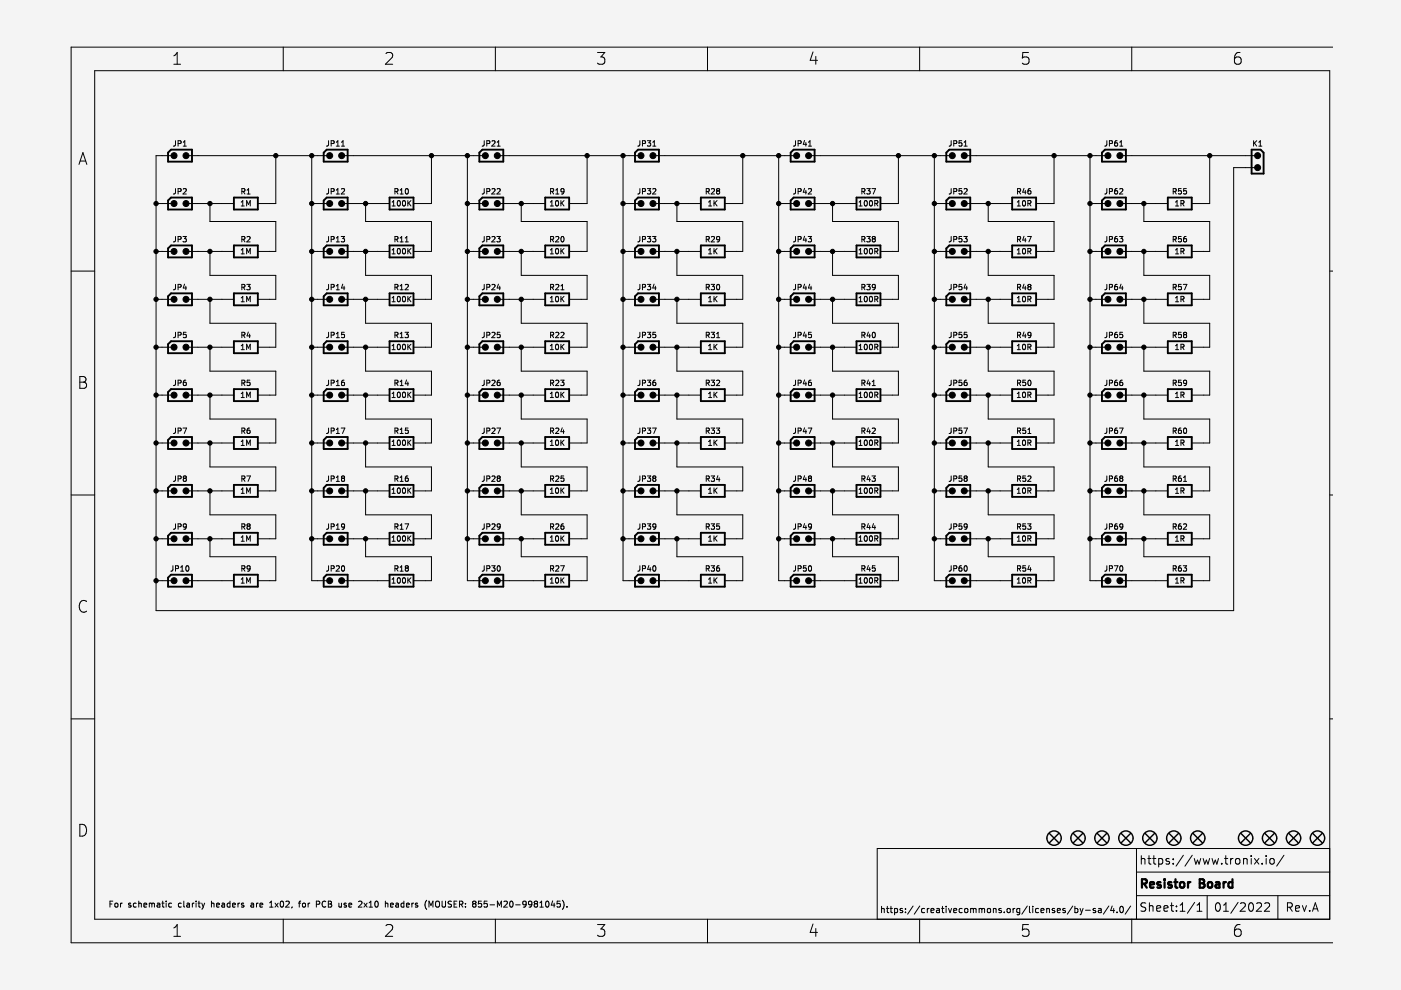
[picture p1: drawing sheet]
<svg xmlns="http://www.w3.org/2000/svg" width="297mm" height="210mm" viewBox="0 0 297 210" stroke-linecap="round" stroke-linejoin="round" font-family="sans-serif">
<path d="M.1 0h297v209.9h-297z" fill-rule="evenodd" fill="#f5f4ef" stroke="#f5f4ef" stroke-width=".21"/>
<g fill="none" stroke="#000" stroke-width=".21">
<path d="M20.1 15h261.8v179.9h-261.8zM36.9 11.8l.7-.7v2.5M36.9 13.6h1.4M60.1 10v5M81.8 11.4l.4-.3h.6a.68 .68 0 0 1 .3 1.1l-1.4 1.4h1.6M105 10v5M126.7 11.1h1.5l-.8 1a.68 .68 0 0 1 .8 .5v.5l-.2 .4-1 .1-.3-.2M150 10v5M172.4 11l-.6 1.8h1.5M173 12v1.6M195 10v5M218.1 11.1h-1.2l-.1 1.2 .3-.2 .8 .1 .3 .4-.1 .8-.4 .2h-.6l-.3-.2"/>
<path d="M240 10v5M262.9 11.1a.99 .99 0 0 0-1.2 1.1v.9l.3 .4 .7 .1 .3-.2 .2-.8-.3-.4-.7-.1-.5 .5M282.7 10h-267.6v189.9h267.6M16.7 34.9l.9-2.5 .8 2.5M17 34.1h1.2M36.3 33h-3.2v96.5h228.5v-94h4.4M37.2 40v1l-.4 .1M37.2 29.8v1l-.4 .2M37.8 30.4h.5l.1-.5-.6-.1v1.2M38.9 31h.6M38.9 30.2l.3-.4v1.2M40.1 33h29.2"/>
<path d="M58.5 33v10.2h-3.8M66.1 33v90.1h3.2M69.7 40l-.1 1-.4 .1M69.7 29.8l-.1 1-.4 .2M70.2 30.4h.6v-.5l-.6-.1v1.2M71.3 31h.7M71.3 30.2l.3-.4v1.2M72.4 31h.7M72.4 30.2l.3-.4v1.2M73.1 33h29.2M91.5 33v10.2h-3.8M99.1 33v90.1h3.2"/>
<path d="M102.7 40l-.1 1-.4 .1M102.7 29.8l-.1 1-.4 .2M103.2 30.4h.6v-.5l-.6-.1v1.2M104.3 29.9l.4-.1 .3 .4-.7 .8h.7M105.4 31h.7M105.4 30.2l.3-.4v1.2M106.1 33h29.2M124.5 33v10.2h-3.8M132.1 33v90.1h3.2M135.7 40l-.1 1-.4 .1M135.7 29.8l-.1 1-.4 .2M136.2 30.4h.6v-.5l-.6-.1v1.2"/>
<path d="M137.3 40h.7l-.4 .4 .3 .1v.5l-.2 .1-.4-.1M137.3 29.8h.7l-.4 .5 .3 .1v.5l-.2 .1-.4-.1M138.4 31h.7M138.4 30.2l.3-.4v1.2M139.1 33h29.2M157.5 33v10.2h-3.8M165.1 33v90.1h3.2M168.7 40l-.1 1-.4 .1M168.7 29.8l-.1 1-.4 .2M169.2 30.4h.6v-.5l-.6-.1v1.2M170.6 39.9l-.3 .9h.7M170.6 29.8l-.3 .8h.7"/>
<path d="M170.9 30.2v.8M171.4 31h.7M171.4 30.2l.3-.4v1.2M172.1 33h29.2M183.8 40h.7l-.4 .4 .3 .1v.5l-.1 .1-.5-.1M184.9 40h.7l-.5 1.1M190.5 33v10.2h-3.8M198.1 33v90.1h3.2M201.7 40l-.1 1-.4 .1M201.7 29.8l-.1 1-.4 .2M202.2 30.4h.6v-.5l-.6-.1v1.2M203.9 40h-.5l-.1 .5h.6v.5l-.2 .1-.4-.1"/>
<path d="M203.9 29.8h-.5l-.1 .6 .6-.1v.6l-.2 .1-.4-.1M204.4 31h.7M204.4 30.2l.3-.4v1.2M205.1 33h29.2M217.1 39.9l-.3 .9h.7M218.5 40h-.4l-.1 .3-.1 .6 .2 .2 .4-.1v-.5l-.4-.1-.2 .2M223.5 33v10.2h-3.8M231.1 33v90.1h3.2M234.7 29.8l-.1 1-.4 .2M234.7 40l-.1 1-.4 .1M235.2 30.4h.6v-.5l-.6-.1v1.2M236.9 29.8l-.4 .1-.1 .2-.1 .7 .2 .2 .4-.1v-.6h-.4l-.2 .2"/>
<path d="M236.9 40h-.4l-.1 .3-.1 .6 .2 .2 .4-.1v-.5l-.4-.1-.2 .2M237.4 31h.7M237.4 30.2l.3-.4v1.2M238.1 33h27.9M250.4 40h-.5l-.1 .5h.6v.5l-.1 .1-.5-.1M251.5 40h-.5l-.1 .5h.6v.5l-.1 .1-.5-.1M256.5 33v10.2h-3.8M265.8 29.8v1.2M266 30.3l.4 .7M266.4 29.8l-.6 .7M266.9 31h.6M266.9 30.2l.3-.4v1.2"/>
<path d="M15.1 57.5h5M33.1 53.3h3.2M33.1 43.2h3.2M37.2 50.1v1l-.4 .2M37.8 40.6l.5-.1 .1-.4-.6-.1v1.1M37.8 50.7h.5l.1-.4-.6-.2v1.2M38.8 50.1h.7l-.4 .5 .4 .1v.5l-.2 .1-.5-.1M38.9 40.1l.4-.1 .2 .3-.7 .8h.7M40.1 53.3h9.5M40.1 43.2h9.5M44.5 43.2v3.8h14v6.3h-3.8M44.5 53.3v5.1h14v5.1h-3.8"/>
<path d="M51.1 53.8h.7M51.1 43.7h.7M51.1 42.9l.4-.4v1.2M51.1 53l.4-.3v1.1M51.3 50.7h.5l.1-.4-.6-.2v1.2M51.3 40.6l.5-.1 .1-.4-.6-.1v1.1M51.6 50.7l.3 .6M51.6 40.6l.3 .5M52.3 43.7v-1.2l.4 .8 .4-.8v1.2M52.3 53.8v-1.1l.4 .8 .4-.8v1.1M52.4 50.3l.4-.2 .2 .4-.7 .8h.7M52.4 41.1h.6"/>
<path d="M52.4 40.3l.3-.3v1.1M66.1 53.3h3.2M66.1 43.2h3.2M69.7 50.1l-.1 1-.4 .2M70.2 50.7h.6v-.4l-.6-.2v1.2M70.2 40.6l.6-.1v-.4l-.6-.1v1.1M71.3 51.3h.7M71.3 41.1h.7M71.3 40.3l.3-.3v1.1M71.3 50.5l.3-.4v1.2M72.3 50.1h.8l-.4 .5 .3 .1v.5l-.2 .1-.5-.1M72.4 40.1l.4-.1 .3 .3-.8 .8h.8"/>
<path d="M73.1 53.3h9.5M73.1 43.2h9.5M77.5 43.2v3.8h14v6.3h-3.8M77.5 53.3v5.1h14v5.1h-3.8M83.1 53.8h.7M83.1 43.7h.7M83.1 42.9l.4-.4v1.2M83.1 53l.4-.3v1.1M83.7 50.7h.6v-.4l-.6-.2v1.2M83.7 40.6l.6-.1v-.4l-.6-.1v1.1M84 50.7l.4 .6M84 40.6l.4 .5"/>
<path d="M84.3 52.8l.2-.1a.61 .61 0 0 1 .4 .6 .61 .61 0 0 1-.4 .5l-.3-.4zM84.3 42.6l.2-.1a.61 .61 0 0 1 .4 .6 .61 .61 0 0 1-.4 .6l-.3-.5zM84.8 51.3h.7M84.8 41.1h.7M84.8 40.3l.4-.3v1.1M84.8 50.5l.4-.4v1.2M85.4 52.8l.2-.1a.61 .61 0 0 1 .4 .6 .61 .61 0 0 1-.4 .5l-.3-.4zM85.4 42.6l.2-.1a.61 .61 0 0 1 .4 .6 .61 .61 0 0 1-.4 .6l-.3-.5zM85.9 51.3h.7M85.9 50.5l.4-.4v1.2M86 40.1l.2-.1a.61 .61 0 0 1 .4 .6 .61 .61 0 0 1-.4 .5l-.3-.4zM86.5 42.5v1.2"/>
<path d="M86.5 52.7v1.1M86.6 53.2l.5 .6M86.6 43l.5 .7M87.1 52.7l-.6 .6M87.1 42.5l-.6 .7M99.1 53.3h3.2M99.1 43.2h3.2M102.7 50.1l-.1 1-.4 .2M103.2 50.7h.6v-.4l-.6-.2v1.2M103.2 40.6l.6-.1v-.4l-.6-.1v1.1M104.3 50.3l.4-.2 .3 .4-.7 .8h.7M104.3 40.1l.4-.1 .3 .3-.7 .8h.7"/>
<path d="M105.3 50.1h.8l-.4 .5 .3 .1v.5l-.2 .1-.5-.1M105.4 40.1l.4-.1 .3 .3-.8 .8h.8M106.1 53.3h9.5M106.1 43.2h9.5M110.5 43.2v3.8h14v6.3h-3.8M110.5 53.3v5.1h14v5.1h-3.8M116.7 53.8h.6M116.7 43.7h.6M116.7 42.9l.3-.4v1.2M116.7 53l.3-.3v1.1M116.7 50.7h.6v-.4l-.6-.2v1.2M116.7 40.6l.6-.1v-.4l-.6-.1v1.1"/>
<path d="M117 40.6l.4 .5M117 50.7l.4 .6M117.8 50.3l.5-.2 .2 .4-.7 .8h.7M117.8 41.1h.7M117.8 40.3l.4-.3v1.1M117.9 52.8l.1-.1a.61 .61 0 0 1 .4 .6 .61 .61 0 0 1-.4 .5l-.2-.4zM117.9 42.6l.1-.1a.61 .61 0 0 1 .4 .6 .61 .61 0 0 1-.4 .6l-.2-.5zM118.9 42.5v1.2M118.9 52.7v1.1M119 50.3l.2-.2a.61 .61 0 0 1 .4 .6 .61 .61 0 0 1-.4 .6l-.3-.4zM119.1 43l.5 .7M119.1 53.2l.5 .6"/>
<path d="M119.6 40.5l-.2 .2-.4-.1v-.5l.4-.1 .2 .2-.1 .7-.1 .2h-.4M119.6 42.5l-.7 .7M119.6 52.7l-.7 .6M132.1 53.3h3.2M132.1 43.2h3.2M135.7 50.1l-.1 1-.4 .2M136.2 50.7h.6v-.4l-.6-.2v1.2M136.2 40.6l.6-.1v-.4l-.6-.1v1.1M137.3 50.1h.7l-.4 .5 .3 .1v.5l-.2 .1-.4-.1M138.3 50.1h.8l-.4 .5 .3 .1v.5l-.2 .1-.5-.1M138.4 40.1l.4-.1 .3 .3-.8 .8h.8M139.1 53.3h9.5"/>
<path d="M139.1 43.2h9.5M143.5 43.2v3.8h14v6.3h-3.8M143.5 53.3v5.1h14v5.1h-3.8M149.7 50.7h.6v-.4l-.6-.2v1.2M149.7 40.6l.6-.1v-.4l-.6-.1v1.1M150 50.7l.4 .6M150 40.6l.4 .5M150.2 53.8h.7M150.2 43.7h.7M150.2 42.9l.4-.4v1.2M150.2 53l.4-.3v1.1M150.8 50.3l.5-.2 .2 .4-.7 .8h.7"/>
<path d="M150.8 40.1l.5-.1 .2 .3-.7 .8h.7M151.4 42.5v1.2M151.4 52.7v1.1M151.5 53.2l.5 .6M151.5 43l.5 .7M152 52.7l-.6 .6M152 42.5l-.6 .7M152.1 40.5l-.2 .2 .2 .4 .5-.2-.2-.4M152.1 40.5l-.2-.2 .2-.3 .5 .2-.2 .3M152.1 40.5h.3M152.6 50.6l-.2 .3-.4-.1v-.5l.4-.2 .2 .3-.1 .6-.1 .2-.4 .1M165.1 53.3h3.2"/>
<path d="M165.1 43.2h3.2M168.7 50.1l-.1 1-.4 .2M169.2 50.7h.6v-.4l-.6-.2v1.2M169.2 40.6l.6-.1v-.4l-.6-.1v1.1M170.6 50.1l-.3 .8h.7M170.9 40.4v.7M170.9 50.5v.8M171.3 50.1h.8l-.4 .5 .3 .1v.5l-.2 .1-.5-.1M171.4 40.1l.4-.1 .3 .3-.8 .8h.8M172.1 53.3h9.5M172.1 43.2h9.5M176.5 43.2v3.8h14v6.3h-3.8"/>
<path d="M176.5 53.3v5.1h14v5.1h-3.8M182.1 53.8h.7M182.1 43.7h.7M182.1 42.9l.4-.4v1.2M182.1 53l.4-.3v1.1M182.7 50.7h.6v-.4l-.6-.2v1.2M182.7 40.6l.6-.1v-.4l-.6-.1v1.1M183 40.6l.4 .5M183 50.7l.4 .6M183.3 52.8l.2-.1a.61 .61 0 0 1 .4 .6 .61 .61 0 0 1-.4 .5l-.3-.4zM183.3 42.6l.2-.1a.61 .61 0 0 1 .4 .6 .61 .61 0 0 1-.4 .6l-.3-.5zM183.8 50.1h.7l-.4 .5 .3 .1v.5l-.1 .1-.5-.1"/>
<path d="M184.4 52.8l.2-.1a.61 .61 0 0 1 .4 .6 .61 .61 0 0 1-.4 .5l-.3-.4zM184.4 42.6l.2-.1a.61 .61 0 0 1 .4 .6 .61 .61 0 0 1-.4 .6l-.3-.5zM185.1 50.6l-.2 .3 .2 .4 .5-.2-.2-.5M185.1 50.6l-.2-.2 .2-.3 .5 .3-.2 .2M185.1 50.6h.3M185.5 43.1h.5l.1-.5-.6-.1v1.2M185.5 53.3l.5-.1 .1-.4-.6-.1v1.1M185.7 43.1l.4 .6M185.7 53.3l.4 .5M198.1 53.3h3.2M198.1 43.2h3.2M201.7 50.1l-.1 1-.4 .2"/>
<path d="M202.2 40.6l.6-.1v-.4l-.6-.1v1.1M202.2 50.7h.6v-.4l-.6-.2v1.2M203.9 50.1h-.5l-.1 .6 .6-.1v.6l-.2 .1-.4-.1M204.3 50.1h.8l-.4 .5 .3 .1v.5l-.2 .1-.5-.1M204.4 40.1l.4-.1 .3 .3-.8 .8h.8M205.1 53.3h9.5M205.1 43.2h9.5M209.5 43.2v3.8h14v6.3h-3.8M209.5 53.3v5.1h14v5.1h-3.8M215.7 53.8h.6M215.7 43.7h.6M215.7 42.9l.3-.4v1.2"/>
<path d="M215.7 53l.3-.3v1.1M215.7 50.7h.6v-.4l-.6-.2v1.2M215.7 40.6l.6-.1v-.4l-.6-.1v1.1M216 50.7l.4 .6M216 40.6l.4 .5M216.9 52.8l.2-.1a.61 .61 0 0 1 .4 .6 .61 .61 0 0 1-.4 .5l-.3-.4zM216.9 42.6l.2-.1a.61 .61 0 0 1 .4 .6 .61 .61 0 0 1-.4 .6l-.3-.5zM217.1 50.1l-.3 .8h.7M217.4 40.4v.7M217.4 50.5v.8M217.9 50.1h.7l-.5 1.2M217.9 43.1h.6v-.5l-.6-.1v1.2"/>
<path d="M217.9 53.3l.6-.1v-.4l-.6-.1v1.1M218.2 53.3l.4 .5M218.2 43.1l.4 .6M231.1 53.3h3.2M231.1 43.2h3.2M234.7 50.1l-.1 1-.4 .2M235.2 40.6l.6-.1v-.4l-.6-.1v1.1M235.2 50.7h.6v-.4l-.6-.2v1.2M236.9 50.1l-.4 .1-.1 .2-.1 .7 .2 .2 .4-.1v-.6h-.4l-.2 .2M237.4 50.1h.7l-.4 .5 .3 .1v.5l-.2 .1-.4-.1M237.4 40.1l.4-.1 .3 .3-.7 .8h.7M238.1 53.3h9.5"/>
<path d="M238.1 43.2h9.5M242.5 43.2v3.8h14v6.3h-3.8M242.5 53.3v5.1h14v5.1h-3.8M248.7 40.6l.6-.1v-.4l-.6-.1v1.1M248.7 50.7h.6v-.4l-.6-.2v1.2M249 50.7l.4 .6M249 40.6l.4 .5M249.2 53.8h.7M249.2 42.9l.4-.4v1.2M249.2 53l.4-.3v1.1M249.2 43.7h.7M250.4 53.3l.5-.1 .1-.4-.6-.1v1.1"/>
<path d="M250.4 43.1h.5l.1-.5-.6-.1v1.2M250.4 50.1h-.5l-.1 .6 .6-.1v.6l-.1 .1-.5-.1M250.7 53.3l.3 .5M250.7 43.1l.3 .6M251.5 50.1l-.4 .1-.1 .2-.1 .7 .2 .2 .4-.1v-.6h-.4l-.2 .2M281.9 57.5h.8M16.9 79.8h.9a.61 .61 0 0 1 .4 .6 .61 .61 0 0 1-.4 .6 .67 .67 0 0 1 .6 .6 .67 .67 0 0 1-.5 .7h-1zM33.1 63.5h3.2M33.1 73.6h3.2M37.2 60.3v1l-.4 .1M37.2 70.5v.9l-.4 .2M37.8 60.9l.5-.1 .1-.4-.6-.1v1.1"/>
<path d="M37.8 71.1l.5-.1 .1-.4-.6-.1v1.1M39.1 60.2l-.2 .9h.7M39.4 60.7v.7M39.5 70.5h-.6v.5l.5-.1 .1 .6-.2 .1-.4-.1M40.1 63.5h9.5M40.1 73.6h9.5M44.5 73.6v5.1h14v5.1h-3.8M44.5 63.5v5h14v5.1h-3.8M51.1 64h.7M51.1 74.1h.7M51.1 63.2l.4-.4v1.2M51.1 73.3l.4-.3v1.1"/>
<path d="M51.3 60.9l.5-.1 .1-.4-.6-.1v1.1M51.3 71.1l.5-.1 .1-.4-.6-.1v1.1M51.6 60.9l.3 .5M51.6 71.1l.3 .5M52.3 64v-1.2l.4 .9 .4-.9v1.2M52.3 74.1v-1.1l.4 .8 .4-.8v1.1M52.3 60.3h.7l-.4 .4 .4 .1v.5l-.2 .1-.5-.1M52.6 70.4l-.2 .8h.7M52.9 70.8v.8M66.1 63.5h3.2M66.1 73.6h3.2M69.7 60.3l-.1 1-.4 .1"/>
<path d="M69.7 70.5l-.1 .9-.4 .2M70.2 60.9l.6-.1v-.4l-.6-.1v1.1M70.2 71.1l.6-.1v-.4l-.6-.1v1.1M71.3 61.4h.7M71.3 71.6h.7M71.3 60.6l.3-.3v1.1M71.3 70.8l.3-.3v1.1M72.7 60.2l-.3 .9h.7M72.9 60.7v.7M73 70.5h-.5l-.1 .5 .5-.1 .1 .6-.2 .1-.4-.1M73.1 63.5h9.5M73.1 73.6h9.5"/>
<path d="M77.5 73.6v5.1h14v5.1h-3.8M77.5 63.5v5h14v5.1h-3.8M83.1 64h.7M83.1 74.1h.7M83.1 63.2l.4-.4v1.2M83.1 73.3l.4-.3v1.1M83.7 60.9l.6-.1v-.4l-.6-.1v1.1M83.7 71.1l.6-.1v-.4l-.6-.1v1.1M84 60.9l.4 .5M84 71.1l.4 .5M84.3 62.9l.2-.1a.61 .61 0 0 1 .4 .6 .61 .61 0 0 1-.4 .6l-.3-.5zM84.3 73.1l.2-.1a.61 .61 0 0 1 .4 .6 .61 .61 0 0 1-.4 .5l-.3-.4z"/>
<path d="M84.8 61.4h.7M84.8 71.6h.7M84.8 60.6l.4-.3v1.1M84.8 70.8l.4-.3v1.1M85.4 62.9l.2-.1a.61 .61 0 0 1 .4 .6 .61 .61 0 0 1-.4 .6l-.3-.5zM85.4 73.1l.2-.1a.61 .61 0 0 1 .4 .6 .61 .61 0 0 1-.4 .5l-.3-.4zM85.9 70.5h.7l-.4 .4 .3 .1v.5l-.1 .1-.5-.1M85.9 60.4l.5-.1 .2 .3-.7 .8h.7M86.5 62.8v1.2M86.5 73v1.1M86.6 63.3l.5 .7M86.6 73.5l.5 .6"/>
<path d="M87.1 62.8l-.6 .7M87.1 73l-.6 .6M99.1 63.5h3.2M99.1 73.6h3.2M102.7 60.3l-.1 1-.4 .1M102.7 70.5l-.1 .9-.4 .2M103.2 60.9l.6-.1v-.4l-.6-.1v1.1M103.2 71.1l.6-.1v-.4l-.6-.1v1.1M104.3 60.4l.4-.1 .3 .3-.7 .8h.7M104.3 70.6l.4-.1 .3 .3-.7 .8h.7M105.7 60.2l-.3 .9h.7M105.9 60.7v.7"/>
<path d="M106 70.5h-.5l-.1 .5 .5-.1 .1 .6-.2 .1-.4-.1M106.1 63.5h9.5M106.1 73.6h9.5M110.5 73.6v5.1h14v5.1h-3.8M110.5 63.5v5h14v5.1h-3.8M116.7 64h.6M116.7 74.1h.6M116.7 63.2l.3-.4v1.2M116.7 73.3l.3-.3v1.1M116.7 60.9l.6-.1v-.4l-.6-.1v1.1M116.7 71.1l.6-.1v-.4l-.6-.1v1.1M117 60.9l.4 .5"/>
<path d="M117 71.1l.4 .5M117.8 60.4l.5-.1 .2 .3-.7 .8h.7M117.8 70.6l.5-.1 .2 .3-.7 .8h.7M117.9 73.1l.1-.1a.61 .61 0 0 1 .4 .6 .61 .61 0 0 1-.4 .5l-.2-.4zM117.9 62.9l.1-.1a.61 .61 0 0 1 .4 .6 .61 .61 0 0 1-.4 .6l-.2-.5zM118.9 61.4h.7M118.9 70.6l.5-.1 .2 .3-.7 .8h.7M118.9 62.8v1.2M118.9 73v1.1M118.9 60.6l.4-.3v1.1M119.1 63.3l.5 .7M119.1 73.5l.5 .6"/>
<path d="M119.6 73l-.7 .6M119.6 62.8l-.7 .7M132.1 63.5h3.2M132.1 73.6h3.2M135.7 60.3l-.1 1-.4 .1M135.7 70.5l-.1 .9-.4 .2M136.2 60.9l.6-.1v-.4l-.6-.1v1.1M136.2 71.1l.6-.1v-.4l-.6-.1v1.1M137.3 60.3h.7l-.4 .4 .3 .1v.5l-.2 .1-.4-.1M137.3 70.5h.7l-.4 .4 .3 .1v.5l-.2 .1-.4-.1M138.7 60.2l-.3 .9h.7M138.9 60.7v.7"/>
<path d="M139 70.5h-.5l-.1 .5 .5-.1 .1 .6-.2 .1-.4-.1M139.1 63.5h9.5M139.1 73.6h9.5M143.5 73.6v5.1h14v5.1h-3.8M143.5 63.5v5h14v5.1h-3.8M149.7 60.9l.6-.1v-.4l-.6-.1v1.1M149.7 71.1l.6-.1v-.4l-.6-.1v1.1M150 71.1l.4 .5M150 60.9l.4 .5M150.2 64h.7M150.2 74.1h.7M150.2 63.2l.4-.4v1.2"/>
<path d="M150.2 73.3l.4-.3v1.1M150.8 60.3h.7l-.4 .4 .3 .1v.5l-.1 .1-.5-.1M150.8 70.5h.7l-.4 .4 .3 .1v.5l-.1 .1-.5-.1M151.4 62.8v1.2M151.4 73v1.1M151.5 73.5l.5 .6M151.5 63.3l.5 .7M151.9 71.6h.7M151.9 70.8l.4-.3v1.1M152 60.4l.2-.1a.61 .61 0 0 1 .4 .6 .61 .61 0 0 1-.4 .5l-.3-.4zM152 73l-.6 .6M152 62.8l-.6 .7"/>
<path d="M165.1 63.5h3.2M165.1 73.6h3.2M168.7 60.3l-.1 1-.4 .1M168.7 70.5l-.1 .9-.4 .2M169.2 60.9l.6-.1v-.4l-.6-.1v1.1M169.2 71.1l.6-.1v-.4l-.6-.1v1.1M170.6 60.2l-.3 .9h.7M170.6 70.4l-.3 .8h.7M170.9 60.7v.7M170.9 70.8v.8M171.7 60.2l-.3 .9h.7M172 60.7v.7"/>
<path d="M172 70.5h-.5l-.1 .5 .6-.1v.6l-.2 .1-.4-.1M172.1 63.5h9.5M172.1 73.6h9.5M176.5 73.6v5.1h14v5.1h-3.8M176.5 63.5v5h14v5.1h-3.8M182.1 64h.7M182.1 74.1h.7M182.1 63.2l.4-.4v1.2M182.1 73.3l.4-.3v1.1M182.7 60.9l.6-.1v-.4l-.6-.1v1.1M182.7 71.1l.6-.1v-.4l-.6-.1v1.1M183 60.9l.4 .5"/>
<path d="M183 71.1l.4 .5M183.3 62.9l.2-.1a.61 .61 0 0 1 .4 .6 .61 .61 0 0 1-.4 .6l-.3-.5zM183.3 73.1l.2-.1a.61 .61 0 0 1 .4 .6 .61 .61 0 0 1-.4 .5l-.3-.4zM183.8 60.3h.7l-.4 .4 .3 .1v.5l-.1 .1-.5-.1M184.1 70.4l-.3 .8h.7M184.4 70.8v.8M184.4 62.9l.2-.1a.61 .61 0 0 1 .4 .6 .61 .61 0 0 1-.4 .6l-.3-.5zM184.4 73.1l.2-.1a.61 .61 0 0 1 .4 .6 .61 .61 0 0 1-.4 .5l-.3-.4zM185 70.6l.2-.1a.61 .61 0 0 1 .4 .5 .61 .61 0 0 1-.4 .6l-.3-.4zM185.5 63.4h.5l.1-.5-.6-.1v1.2M185.5 73.6l.5-.1 .1-.4-.6-.1v1.1M185.6 60.8l-.2 .2h-.4v-.6l.4-.1 .2 .2-.1 .7-.1 .2h-.4"/>
<path d="M185.7 63.4l.4 .6M185.7 73.6l.4 .5M198.1 63.5h3.2M198.1 73.6h3.2M201.7 60.3l-.1 1-.4 .1M201.7 70.5l-.1 .9-.4 .2M202.2 60.9l.6-.1v-.4l-.6-.1v1.1M202.2 71.1l.6-.1v-.4l-.6-.1v1.1M203.9 60.3h-.5l-.1 .5h.6v.5l-.2 .1-.4-.1M203.9 70.5h-.5l-.1 .5 .6-.1v.6l-.2 .1-.4-.1M204.7 60.2l-.3 .9h.7M205 60.7v.7"/>
<path d="M205 70.5h-.5l-.1 .5 .6-.1v.6l-.2 .1-.4-.1M205.1 63.5h9.5M205.1 73.6h9.5M209.5 73.6v5.1h14v5.1h-3.8M209.5 63.5v5h14v5.1h-3.8M215.7 64h.6M215.7 74.1h.6M215.7 63.2l.3-.4v1.2M215.7 73.3l.3-.3v1.1M215.7 60.9l.6-.1v-.4l-.6-.1v1.1M215.7 71.1l.6-.1v-.4l-.6-.1v1.1M216 60.9l.4 .5"/>
<path d="M216 71.1l.4 .5M216.9 62.9l.2-.1a.61 .61 0 0 1 .4 .6 .61 .61 0 0 1-.4 .6l-.3-.5zM216.9 73.1l.2-.1a.61 .61 0 0 1 .4 .6 .61 .61 0 0 1-.4 .5l-.3-.4zM217.1 60.2l-.3 .9h.7M217.1 70.4l-.3 .8h.7M217.4 60.7v.7M217.4 70.8v.8M217.9 63.4h.6v-.5l-.6-.1v1.2M217.9 73.6l.6-.1v-.4l-.6-.1v1.1M218.1 60.8l-.2 .2 .2 .4 .5-.2-.2-.4M218.1 60.8l-.2-.2 .2-.3 .5 .2-.2 .3M218.1 60.8h.3"/>
<path d="M218.2 63.4l.4 .6M218.2 73.6l.4 .5M218.6 70.9l-.2 .3-.4-.1v-.5l.4-.1 .2 .2-.1 .6-.1 .2-.4 .1M231.1 63.5h3.2M231.1 73.6h3.2M234.7 60.3l-.1 1-.4 .1M234.7 70.5l-.1 .9-.4 .2M235.2 60.9l.6-.1v-.4l-.6-.1v1.1M235.2 71.1l.6-.1v-.4l-.6-.1v1.1M236.9 60.3l-.4 .1-.1 .2-.1 .6 .2 .2 .4-.1v-.5l-.4-.1-.2 .3M236.9 70.5h-.4l-.1 .2-.1 .7 .2 .2 .4-.1v-.6h-.4l-.2 .2M237.7 60.2l-.3 .9h.7"/>
<path d="M238 60.7v.7M238 70.5h-.5l-.1 .5 .6-.1v.6l-.2 .1-.4-.1M238.1 63.5h9.5M238.1 73.6h9.5M242.5 73.6v5.1h14v5.1h-3.8M242.5 63.5v5h14v5.1h-3.8M248.7 60.9l.6-.1v-.4l-.6-.1v1.1M248.7 71.1l.6-.1v-.4l-.6-.1v1.1M249 60.9l.4 .5M249 71.1l.4 .5M249.2 63.2l.4-.4v1.2M249.2 73.3l.4-.3v1.1"/>
<path d="M249.2 64h.7M249.2 74.1h.7M250.4 63.4h.5l.1-.5-.6-.1v1.2M250.4 73.6l.5-.1 .1-.4-.6-.1v1.1M250.4 60.3h-.5l-.1 .5h.6v.5l-.1 .1-.5-.1M250.4 70.5h-.5l-.1 .5 .6-.1v.6l-.1 .1-.5-.1M250.7 63.4l.3 .6M250.7 73.6l.3 .5M250.9 60.3h.7l-.5 1.1M251.1 70.9l-.2-.2 .2-.2 .5 .2-.2 .2M251.1 70.9l-.2 .3 .2 .4 .5-.2-.2-.5M251.1 70.9h.3"/>
<path d="M16.9 81h.9M33.1 83.8h3.2M33.1 93.9h3.2M37.2 80.6v1l-.4 .2M37.2 90.8v.9l-.4 .2M37.8 81.2h.5l.1-.5-.6-.1v1.2M37.8 91.4l.5-.1 .1-.4-.6-.1v1.1M38.8 90.8h.8l-.5 1.1M39.4 80.6l-.3 .1-.2 .2v.6l.2 .3 .4-.2-.1-.5-.3-.1-.2 .3M40.1 83.8h9.5M40.1 93.9h9.5M44.5 93.9v5.1h14v5.1h-3.8"/>
<path d="M44.5 83.8v5h14v5.1h-3.8M51.1 84.3h.7M51.1 94.4h.7M51.1 83.5l.4-.4v1.2M51.1 93.6l.4-.3v1.1M51.3 81.2h.5l.1-.5-.6-.1v1.2M51.3 91.4l.5-.1 .1-.4-.6-.1v1.1M51.6 81.2l.3 .6M51.6 91.4l.3 .5M52.3 84.3v-1.2l.4 .9 .4-.9v1.2M52.3 94.4v-1.1l.4 .8 .4-.8v1.1M52.9 90.8h-.3l-.2 .2v.7l.2 .2 .4-.1-.1-.5-.3-.1-.2 .2"/>
<path d="M53 80.6h-.6v.6l.5-.1 .1 .5-.2 .2-.4-.2M66.1 83.8h3.2M66.1 93.9h3.2M69.7 80.6l-.1 1-.4 .2M69.7 90.8l-.1 .9-.4 .2M70.2 81.2h.6v-.5l-.6-.1v1.2M70.2 91.4l.6-.1v-.4l-.6-.1v1.1M71.3 81.8h.7M71.3 91.9h.7M71.3 80.9l.3-.3v1.2M71.3 91.1l.3-.3v1.1M72.3 90.8h.8l-.5 1.1"/>
<path d="M72.9 80.6l-.3 .1-.1 .2-.1 .6 .2 .3 .4-.2-.1-.5-.3-.1-.2 .3M73.1 83.8h9.5M73.1 93.9h9.5M77.5 93.9v5.1h14v5.1h-3.8M77.5 83.8v5h14v5.1h-3.8M83.1 84.3h.7M83.1 94.4h.7M83.1 83.5l.4-.4v1.2M83.1 93.6l.4-.3v1.1M83.7 81.2h.6v-.5l-.6-.1v1.2M83.7 91.4l.6-.1v-.4l-.6-.1v1.1M84 81.2l.4 .6"/>
<path d="M84 91.4l.4 .5M84.3 83.3l.2-.2a.61 .61 0 0 1 .4 .6 .61 .61 0 0 1-.4 .6l-.3-.4zM84.3 93.4l.2-.1a.61 .61 0 0 1 .4 .6 .61 .61 0 0 1-.4 .5l-.3-.4zM84.8 81.8h.7M84.8 91.9h.7M84.8 80.9l.4-.3v1.2M84.8 91.1l.4-.3v1.1M85.4 83.3l.2-.2a.61 .61 0 0 1 .4 .6 .61 .61 0 0 1-.4 .6l-.3-.4zM85.4 93.4l.2-.1a.61 .61 0 0 1 .4 .6 .61 .61 0 0 1-.4 .5l-.3-.4zM86.2 80.5l-.3 .9h.7M86.5 81v.8M86.5 83.1v1.2"/>
<path d="M86.5 93.3v1.1M86.5 90.8h-.5l-.1 .5h.6v.5l-.1 .1-.5-.1M86.6 83.6l.5 .7M86.6 93.8l.5 .6M87.1 83.1l-.6 .7M87.1 93.3l-.6 .7M99.1 83.8h3.2M99.1 93.9h3.2M102.7 80.6l-.1 1-.4 .2M102.7 90.8l-.1 .9-.4 .2M103.2 81.2h.6v-.5l-.6-.1v1.2M103.2 91.4l.6-.1v-.4l-.6-.1v1.1"/>
<path d="M104.3 80.7l.4-.1 .3 .3-.7 .9h.7M104.3 90.9l.4-.1 .3 .3-.7 .8h.7M105.3 90.8h.8l-.5 1.1M105.9 80.6l-.3 .1-.1 .2-.1 .6 .2 .3 .4-.2-.1-.5-.3-.1-.2 .3M106.1 83.8h9.5M106.1 93.9h9.5M110.5 93.9v5.1h14v5.1h-3.8M110.5 83.8v5h14v5.1h-3.8M116.7 84.3h.6M116.7 93.6l.3-.3v1.1M116.7 94.4h.6M116.7 83.5l.3-.4v1.2"/>
<path d="M116.7 81.2h.6v-.5l-.6-.1v1.2M116.7 91.4l.6-.1v-.4l-.6-.1v1.1M117 91.4l.4 .5M117 81.2l.4 .6M117.8 80.7l.5-.1 .2 .3-.7 .9h.7M117.8 90.9l.5-.1 .2 .3-.7 .8h.7M117.9 83.3l.1-.2a.61 .61 0 0 1 .4 .6 .61 .61 0 0 1-.4 .6l-.2-.4zM117.9 93.4l.1-.1a.61 .61 0 0 1 .4 .6 .61 .61 0 0 1-.4 .5l-.2-.4zM118.9 80.6h.7l-.4 .4 .3 .2v.4l-.1 .2-.5-.2M118.9 83.1v1.2M118.9 93.3v1.1M119.1 93.8l.5 .6"/>
<path d="M119.1 83.6l.5 .7M119.2 90.7l-.3 .8h.7M119.5 91.1v.8M119.6 93.3l-.7 .7M119.6 83.1l-.7 .7M132.1 83.8h3.2M132.1 93.9h3.2M135.7 80.6l-.1 1-.4 .2M135.7 90.8l-.1 .9-.4 .2M136.2 81.2h.6v-.5l-.6-.1v1.2M136.2 91.4l.6-.1v-.4l-.6-.1v1.1M137.3 80.6h.7l-.4 .4 .3 .2v.4l-.2 .2-.4-.2"/>
<path d="M137.3 90.8h.7l-.4 .4 .3 .1v.5l-.2 .1-.4-.1M138.3 90.8h.8l-.5 1.1M138.9 80.6l-.3 .1-.1 .2-.1 .6 .2 .3 .4-.2-.1-.5-.3-.1-.2 .3M139.1 83.8h9.5M139.1 93.9h9.5M143.5 93.9v5.1h14v5.1h-3.8M143.5 83.8v5h14v5.1h-3.8M149.7 81.2h.6v-.5l-.6-.1v1.2M149.7 91.4l.6-.1v-.4l-.6-.1v1.1M150 91.4l.4 .5M150 81.2l.4 .6M150.2 93.6l.4-.3v1.1"/>
<path d="M150.2 83.5l.4-.4v1.2M150.2 84.3h.7M150.2 94.4h.7M150.8 80.6h.7l-.4 .4 .3 .2v.4l-.1 .2-.5-.2M150.8 90.8h.7l-.4 .4 .3 .1v.5l-.1 .1-.5-.1M151.4 83.1v1.2M151.4 93.3v1.1M151.5 93.8l.5 .6M151.5 83.6l.5 .7M151.9 90.8h.7l-.4 .4 .3 .1v.5l-.1 .1-.5-.1M151.9 80.7l.5-.1 .2 .3-.7 .9h.7M152 93.3l-.6 .7"/>
<path d="M152 83.1l-.6 .7M165.1 83.8h3.2M165.1 93.9h3.2M168.7 80.6l-.1 1-.4 .2M168.7 90.8l-.1 .9-.4 .2M169.2 81.2h.6v-.5l-.6-.1v1.2M169.2 91.4l.6-.1v-.4l-.6-.1v1.1M170.6 80.5l-.3 .9h.7M170.6 90.7l-.3 .8h.7M170.9 81v.8M170.9 91.1v.8M171.3 90.8h.8l-.5 1.1"/>
<path d="M172 80.6l-.4 .1-.1 .2-.1 .6 .2 .3 .4-.2v-.5l-.4-.1-.2 .3M172.1 83.8h9.5M172.1 93.9h9.5M176.5 93.9v5.1h14v5.1h-3.8M176.5 83.8v5h14v5.1h-3.8M182.1 84.3h.7M182.1 94.4h.7M182.1 83.5l.4-.4v1.2M182.1 93.6l.4-.3v1.1M182.7 81.2h.6v-.5l-.6-.1v1.2M182.7 91.4l.6-.1v-.4l-.6-.1v1.1M183 91.4l.4 .5"/>
<path d="M183 81.2l.4 .6M183.3 93.4l.2-.1a.61 .61 0 0 1 .4 .6 .61 .61 0 0 1-.4 .5l-.3-.4zM183.3 83.3l.2-.2a.61 .61 0 0 1 .4 .6 .61 .61 0 0 1-.4 .6l-.3-.4zM184.1 80.5l-.3 .9h.7M184.1 90.7l-.3 .8h.7M184.4 81v.8M184.4 91.1v.8M184.4 83.3l.2-.2a.61 .61 0 0 1 .4 .6 .61 .61 0 0 1-.4 .6l-.3-.4zM184.4 93.4l.2-.1a.61 .61 0 0 1 .4 .6 .61 .61 0 0 1-.4 .5l-.3-.4zM184.9 81.8h.7M184.9 90.9l.5-.1 .2 .3-.7 .8h.7M184.9 80.9l.4-.3v1.2"/>
<path d="M185.5 83.7h.5l.1-.4-.6-.2v1.2M185.5 93.9l.5-.1 .1-.4-.6-.1v1.1M185.7 93.9l.4 .5M185.7 83.7l.4 .6M198.1 83.8h3.2M198.1 93.9h3.2M201.7 80.6l-.1 1-.4 .2M201.7 90.8l-.1 .9-.4 .2M202.2 81.2h.6v-.5l-.6-.1v1.2M202.2 91.4l.6-.1v-.4l-.6-.1v1.1M203.9 80.6h-.5l-.1 .6 .6-.1v.5l-.2 .2-.4-.2M203.9 90.8h-.5l-.1 .5h.6v.5l-.2 .1-.4-.1"/>
<path d="M204.3 90.8h.8l-.5 1.1M205 80.6l-.4 .1-.1 .2-.1 .6 .2 .3 .4-.2v-.5l-.4-.1-.2 .3M205.1 83.8h9.5M205.1 93.9h9.5M209.5 93.9v5.1h14v5.1h-3.8M209.5 83.8v5h14v5.1h-3.8M215.7 84.3h.6M215.7 83.5l.3-.4v1.2M215.7 93.6l.3-.3v1.1M215.7 94.4h.6M215.7 81.2h.6v-.5l-.6-.1v1.2M215.7 91.4l.6-.1v-.4l-.6-.1v1.1"/>
<path d="M216 91.4l.4 .5M216 81.2l.4 .6M216.9 93.4l.2-.1a.61 .61 0 0 1 .4 .6 .61 .61 0 0 1-.4 .5l-.3-.4zM216.9 83.3l.2-.2a.61 .61 0 0 1 .4 .6 .61 .61 0 0 1-.4 .6l-.3-.4zM217.4 80.6h-.5l-.1 .6 .6-.1v.5l-.1 .2-.5-.2M217.4 90.8h-.5l-.1 .5h.6v.5l-.1 .1-.5-.1M217.9 93.9l.6-.1v-.4l-.6-.1v1.1M217.9 91.1l.4-.3v1.1M217.9 83.7h.6v-.4l-.6-.2v1.2M217.9 91.9h.7M218 80.7l.2-.1a.61 .61 0 0 1 .4 .6 .61 .61 0 0 1-.4 .6l-.3-.5zM218.2 93.9l.4 .5"/>
<path d="M218.2 83.7l.4 .6M231.1 83.8h3.2M231.1 93.9h3.2M234.7 90.8l-.1 .9-.4 .2M234.7 80.6l-.1 1-.4 .2M235.2 81.2h.6v-.5l-.6-.1v1.2M235.2 91.4l.6-.1v-.4l-.6-.1v1.1M236.9 80.6l-.4 .1-.1 .2-.1 .6 .2 .3 .4-.2v-.5l-.4-.1-.2 .3M236.9 90.8h-.4l-.1 .2-.1 .7 .2 .2 .4-.1v-.5l-.4-.1-.2 .2M237.4 90.8h.7l-.5 1.1M238 80.6l-.4 .1-.1 .2-.1 .6 .2 .3 .4-.2v-.5l-.4-.1-.2 .3M238.1 83.8h9.5"/>
<path d="M238.1 93.9h9.5M242.5 93.9v5.1h14v5.1h-3.8M242.5 83.8v5h14v5.1h-3.8M248.7 81.2h.6v-.5l-.6-.1v1.2M248.7 91.4l.6-.1v-.4l-.6-.1v1.1M249 81.2l.4 .6M249 91.4l.4 .5M249.2 83.5l.4-.4v1.2M249.2 93.6l.4-.3v1.1M249.2 84.3h.7M249.2 94.4h.7M250.4 90.8h-.3l-.2 .2-.1 .7 .3 .2 .3-.1v-.5l-.3-.1-.3 .2"/>
<path d="M250.4 83.7h.5l.1-.4-.6-.2v1.2M250.4 93.9l.5-.1 .1-.4-.6-.1v1.1M250.4 80.6h-.5l-.1 .6 .6-.1v.5l-.1 .2-.5-.2M250.7 83.7l.3 .6M250.7 93.9l.3 .5M251 90.9l.2-.1a.61 .61 0 0 1 .4 .5 .61 .61 0 0 1-.4 .6l-.3-.4zM251.6 81.1l-.2 .2h-.4v-.6l.4-.1 .2 .2-.1 .7-.1 .2-.4 .1M15.1 104.9h5M33.1 104.1h3.2M33.1 114.2h3.2M36.7 120l-.1 .9-.4 .2M37.2 100.9v1l-.4 .2"/>
<path d="M37.2 111.1v1l-.4 .1M37.8 101.5h.5l.1-.5-.6-.1v1.2M37.8 111.7l.5-.1 .1-.4-.6-.1v1.1M39.1 101.4l-.2 .2 .2 .5 .4-.3-.2-.4M39.1 101.4l-.2-.2 .2-.3 .4 .2-.2 .3M39.1 101.4h.2M39.5 111.6l-.2 .2-.3-.1-.1-.5 .4-.1 .2 .2v.6l-.2 .3h-.3M40.1 104.1h9.5M40.1 114.2h9.5M44.5 114.2v3.8h14v5.1h-3.8M44.5 104.1v5.1h14v5h-3.8M51.1 104.6h.7"/>
<path d="M51.1 114.8h.7M51.1 103.8l.4-.3v1.1M51.1 113.9l.4-.3v1.2M51.3 101.5h.5l.1-.5-.6-.1v1.2M51.3 111.7l.5-.1 .1-.4-.6-.1v1.1M51.6 101.5l.3 .6M51.6 111.7l.3 .5M52.3 104.6v-1.1l.4 .8 .4-.8v1.1M52.3 114.8v-1.2l.4 .8 .4-.8v1.2M52.3 100.9h.8l-.5 1.2M52.6 111.6l-.2-.3 .2-.2 .4 .2-.2 .3M52.6 111.6l-.2 .2 .2 .4 .4-.2-.2-.4"/>
<path d="M52.6 111.6h.2M66.1 104.1h3.2M66.1 114.2h3.2M69.7 120l-.1 .9-.4 .2M69.7 100.9l-.1 1-.4 .2M69.7 111.1l-.1 1-.4 .1M70.2 101.5h.6v-.5l-.6-.1v1.2M70.2 111.7l.6-.1v-.4l-.6-.1v1.1M71.3 102.1h.7M71.3 112.2h.7M71.3 101.2l.3-.3v1.2M71.3 111.4l.3-.3v1.1"/>
<path d="M72.6 101.4l-.2 .2 .2 .5 .5-.3-.3-.4M72.6 101.4l-.2-.2 .2-.3 .5 .2-.3 .3M72.6 101.4h.2M73.1 111.6l-.3 .2-.3-.1v-.5l.3-.1 .3 .2-.1 .6-.2 .3h-.3M73.1 104.1h9.5M73.1 114.2h9.5M77.5 114.2v3.8h14v5.1h-3.8M77.5 104.1v5.1h14v5h-3.8M83.1 104.6h.7M83.1 114.8h.7M83.1 103.8l.4-.3v1.1M83.1 113.9l.4-.3v1.2"/>
<path d="M83.7 101.5h.6v-.5l-.6-.1v1.2M83.7 111.7l.6-.1v-.4l-.6-.1v1.1M84 101.5l.4 .6M84 111.7l.4 .5M84.3 103.6l.2-.1a.61 .61 0 0 1 .4 .5 .61 .61 0 0 1-.4 .6l-.3-.4zM84.3 113.7l.2-.1a.61 .61 0 0 1 .4 .6 .61 .61 0 0 1-.4 .6l-.3-.5zM84.8 102.1h.7M84.8 112.2h.7M84.8 101.2l.4-.3v1.2M84.8 111.4l.4-.3v1.1M85.4 103.6l.2-.1a.61 .61 0 0 1 .4 .5 .61 .61 0 0 1-.4 .6l-.3-.4zM85.4 113.7l.2-.1a.61 .61 0 0 1 .4 .6 .61 .61 0 0 1-.4 .6l-.3-.5z"/>
<path d="M85.9 111.1h.7l-.5 1.1M86.5 100.9l-.4 .1-.1 .2-.1 .6 .2 .3 .4-.1v-.6h-.4l-.2 .2M86.5 103.5v1.1M86.5 113.6v1.2M86.6 103.9l.5 .7M86.6 114.1l.5 .7M87.1 103.5l-.6 .6M87.1 113.6l-.6 .7M99.1 104.1h3.2M99.1 114.2h3.2M102.7 120l-.1 .9-.4 .2M102.7 100.9l-.1 1-.4 .2"/>
<path d="M102.7 111.1l-.1 1-.4 .1M103.2 101.5h.6v-.5l-.6-.1v1.2M103.2 111.7l.6-.1v-.4l-.6-.1v1.1M104.3 120h.7l-.4 .4 .3 .1v.5l-.2 .1-.4-.1M104.3 101l.4-.1 .3 .3-.7 .9h.7M104.3 111.2l.4-.1 .3 .3-.7 .8h.7M105.6 101.4l-.2 .2 .2 .5 .5-.3-.3-.4M105.6 101.4l-.2-.2 .2-.3 .5 .2-.3 .3M105.6 101.4h.2M106.1 111.6l-.3 .2-.3-.1v-.5l.3-.1 .3 .2-.1 .6-.2 .3h-.3M106.1 104.1h9.5M106.1 114.2h9.5"/>
<path d="M110.5 114.2v3.8h14v5.1h-3.8M110.5 104.1v5.1h14v5h-3.8M116.7 113.9l.3-.3v1.2M116.7 104.6h.6M116.7 114.8h.6M116.7 103.8l.3-.3v1.1M116.7 101.5h.6v-.5l-.6-.1v1.2M116.7 111.7l.6-.1v-.4l-.6-.1v1.1M117 111.7l.4 .5M117 101.5l.4 .6M117.8 111.2l.5-.1 .2 .3-.7 .8h.7M117.8 101l.5-.1 .2 .3-.7 .9h.7"/>
<path d="M117.9 113.7l.1-.1a.61 .61 0 0 1 .4 .6 .61 .61 0 0 1-.4 .6l-.2-.5zM117.9 103.6l.1-.1a.61 .61 0 0 1 .4 .5 .61 .61 0 0 1-.4 .6l-.2-.4zM118.9 120h.7l-.5 1.1M118.9 103.5v1.1M118.9 113.6v1.2M119.1 114.1l.5 .7M119.1 103.9l.5 .7M119.5 111.1h-.4l-.1 .2-.1 .7 .2 .2 .4-.1v-.5l-.4-.1-.2 .2M119.5 100.9h-.5l-.1 .6 .6-.1v.6l-.1 .1-.5-.1M119.6 113.6l-.7 .7M119.6 103.5l-.7 .6M132.1 104.1h3.2"/>
<path d="M132.1 114.2h3.2M135.7 120l-.1 .9-.4 .2M135.7 100.9l-.1 1-.4 .2M135.7 111.1l-.1 1-.4 .1M136.2 101.5h.6v-.5l-.6-.1v1.2M136.2 111.7l.6-.1v-.4l-.6-.1v1.1M137.3 100.9h.7l-.4 .5 .3 .1v.5l-.2 .1-.4-.1M137.3 111.1h.7l-.4 .4 .3 .1v.5l-.2 .1-.4-.1M137.6 119.9l-.3 .8h.7M138.6 101.4l-.2 .2 .2 .5 .5-.3-.3-.4M138.6 101.4l-.2-.2 .2-.3 .5 .2-.3 .3M138.6 101.4h.2"/>
<path d="M139.1 111.6l-.3 .2-.3-.1v-.5l.3-.1 .3 .2-.1 .6-.2 .3h-.3M139.1 104.1h9.5M139.1 114.2h9.5M143.5 114.2v3.8h14v5.1h-3.8M143.5 104.1v5.1h14v5h-3.8M149.7 101.5h.6v-.5l-.6-.1v1.2M149.7 111.7l.6-.1v-.4l-.6-.1v1.1M150 101.5l.4 .6M150 111.7l.4 .5M150.2 104.6h.7M150.2 114.8h.7M150.2 103.8l.4-.3v1.1"/>
<path d="M150.2 113.9l.4-.3v1.2M150.8 120h.7l-.4 .4 .3 .1v.5l-.1 .1-.5-.1M150.8 100.9h.7l-.4 .5 .3 .1v.5l-.1 .1-.5-.1M150.8 111.1h.7l-.4 .4 .3 .1v.5l-.1 .1-.5-.1M151.4 103.5v1.1M151.4 113.6v1.2M151.5 103.9l.5 .7M151.5 114.1l.5 .7M152 113.6l-.6 .7M152 103.5l-.6 .6M152.2 100.9l-.3 .8h.7M152.5 120h-.4l-.1 .2-.1 .7 .2 .2 .4-.1v-.6h-.4l-.2 .2"/>
<path d="M152.5 101.3v.8M152.5 111.1h-.5l-.1 .5h.6v.5l-.1 .1-.5-.1M165.1 104.1h3.2M165.1 114.2h3.2M168.7 100.9l-.1 1-.4 .2M168.7 111.1l-.1 1-.4 .1M168.7 120l-.1 .9-.4 .2M169.2 101.5h.6v-.5l-.6-.1v1.2M169.2 111.7l.6-.1v-.4l-.6-.1v1.1M170.6 111l-.3 .8h.7M170.6 100.9l-.3 .8h.7M170.9 101.3v.8"/>
<path d="M170.9 111.5v.7M170.9 120h-.5l-.1 .5 .6-.1v.6l-.2 .1-.4-.1M171.6 101.4l-.2-.2 .2-.3 .5 .2-.3 .3M171.6 101.4l-.2 .2 .2 .5 .5-.3-.3-.4M171.6 101.4h.2M172.1 111.6l-.3 .2-.3-.1v-.5l.3-.1 .3 .2-.1 .6-.2 .3h-.3M172.1 104.1h9.5M172.1 114.2h9.5M176.5 114.2v3.8h14v5.1h-3.8M176.5 104.1v5.1h14v5h-3.8M182.1 104.6h.7M182.1 114.8h.7"/>
<path d="M182.1 103.8l.4-.3v1.1M182.1 113.9l.4-.3v1.2M182.7 111.7l.6-.1v-.4l-.6-.1v1.1M182.7 101.5h.6v-.5l-.6-.1v1.2M183 111.7l.4 .5M183 101.5l.4 .6M183.3 103.6l.2-.1a.61 .61 0 0 1 .4 .5 .61 .61 0 0 1-.4 .6l-.3-.4zM183.3 113.7l.2-.1a.61 .61 0 0 1 .4 .6 .61 .61 0 0 1-.4 .6l-.3-.5zM184.1 119.9l-.3 .8h.7M184.1 111l-.3 .8h.7M184.1 100.9l-.3 .8h.7M184.4 101.3v.8"/>
<path d="M184.4 111.5v.7M184.4 113.7l.2-.1a.61 .61 0 0 1 .4 .6 .61 .61 0 0 1-.4 .6l-.3-.5zM184.4 103.6l.2-.1a.61 .61 0 0 1 .4 .5 .61 .61 0 0 1-.4 .6l-.3-.4zM184.9 100.9h.7l-.4 .5 .3 .1v.5l-.1 .1-.5-.1M185.2 111l-.3 .8h.7M185.5 114.2h.5l.1-.5-.6-.1v1.2M185.5 104.1l.5-.1 .1-.4-.6-.1v1.1M185.5 111.5v.7M185.5 120h-.5l-.1 .5 .6-.1v.6l-.1 .1-.5-.1M185.7 114.2l.4 .6M185.7 104.1l.4 .5M198.1 104.1h3.2"/>
<path d="M198.1 114.2h3.2M201.7 120l-.1 .9-.4 .2M201.7 100.9l-.1 1-.4 .2M201.7 111.1l-.1 1-.4 .1M202.2 101.5h.6v-.5l-.6-.1v1.2M202.2 111.7l.6-.1v-.4l-.6-.1v1.1M203.9 120h-.4l-.1 .2-.1 .7 .2 .2 .4-.1v-.6h-.4l-.2 .2M203.9 100.9h-.5l-.1 .6 .6-.1v.6l-.2 .1-.4-.1M203.9 111.1h-.5l-.1 .5h.6v.5l-.2 .1-.4-.1M204.6 101.4l-.2-.2 .2-.3 .5 .2-.3 .3M204.6 101.4l-.2 .2 .2 .5 .5-.3-.3-.4M204.6 101.4h.2"/>
<path d="M205.1 111.6l-.3 .2-.3-.1v-.5l.3-.1 .3 .2-.1 .6-.2 .3h-.3M205.1 104.1h9.5M205.1 114.2h9.5M209.5 114.2v3.8h14v5.1h-3.8M209.5 104.1v5.1h14v5h-3.8M215.7 103.8l.3-.3v1.1M215.7 113.9l.3-.3v1.2M215.7 104.6h.6M215.7 114.8h.6M215.7 101.5h.6v-.5l-.6-.1v1.2M215.7 111.7l.6-.1v-.4l-.6-.1v1.1M216 101.5l.4 .6"/>
<path d="M216 111.7l.4 .5M216.9 103.6l.2-.1a.61 .61 0 0 1 .4 .5 .61 .61 0 0 1-.4 .6l-.3-.4zM216.9 113.7l.2-.1a.61 .61 0 0 1 .4 .6 .61 .61 0 0 1-.4 .6l-.3-.5zM217.4 120h-.5l-.1 .5 .6-.1v.6l-.1 .1-.5-.1M217.4 100.9h-.5l-.1 .6 .6-.1v.6l-.1 .1-.5-.1M217.4 111.1h-.5l-.1 .5h.6v.5l-.1 .1-.5-.1M217.9 111.1h.7l-.4 .4 .3 .1v.5l-.1 .1-.5-.1M217.9 104.1l.6-.1v-.4l-.6-.1v1.1M217.9 114.2h.6v-.5l-.6-.1v1.2M217.9 101l.5-.1 .2 .3-.7 .9h.7M218.2 119.9l-.3 .8h.7M218.2 104.1l.4 .5"/>
<path d="M218.2 114.2l.4 .6M231.1 104.1h3.2M231.1 114.2h3.2M234.7 100.9l-.1 1-.4 .2M234.7 111.1l-.1 1-.4 .1M234.7 120l-.1 .9-.4 .2M235.2 101.5h.6v-.5l-.6-.1v1.2M235.2 111.7l.6-.1v-.4l-.6-.1v1.1M236.3 120h.7l-.5 1.1M236.9 100.9l-.4 .1-.1 .2-.1 .6 .2 .3 .4-.1v-.6h-.4l-.2 .2M236.9 111.1h-.4l-.1 .2-.1 .7 .2 .2 .4-.1v-.5l-.4-.1-.2 .2M237.6 101.4l-.2 .2 .2 .5 .5-.3-.3-.4"/>
<path d="M237.6 101.4l-.2-.2 .2-.3 .5 .2-.3 .3M237.6 101.4h.2M238.1 111.6l-.3 .2-.3-.1v-.5l.3-.1 .3 .2-.1 .6-.2 .3h-.3M238.1 104.1h9.5M238.1 114.2h9.5M242.5 114.2v3.8h14v5.1h-3.8M242.5 104.1v5.1h14v5h-3.8M248.7 101.5h.6v-.5l-.6-.1v1.2M248.7 111.7l.6-.1v-.4l-.6-.1v1.1M249 111.7l.4 .5M249 101.5l.4 .6M249.2 103.8l.4-.3v1.1"/>
<path d="M249.2 113.9l.4-.3v1.2M249.2 104.6h.7M249.2 114.8h.7M250.4 120h-.3l-.2 .2-.1 .7 .3 .2 .3-.1v-.6h-.3l-.3 .2M250.4 100.9l-.3 .1-.2 .2-.1 .6 .3 .3 .3-.1v-.6h-.3l-.3 .2M250.4 111.1h-.3l-.2 .2-.1 .7 .3 .2 .3-.1v-.5l-.3-.1-.3 .2M250.4 104.1l.5-.1 .1-.4-.6-.1v1.1M250.4 114.2h.5l.1-.5-.6-.1v1.2M250.7 114.2l.3 .6M250.7 104.1l.3 .5M250.9 120h.7l-.4 .4 .3 .1v.5l-.1 .1-.5-.1M250.9 111.2l.5-.1 .2 .3-.7 .8h.7"/>
<path d="M250.9 102.1h.7M250.9 101.2l.4-.3v1.2M281.9 104.9h.8M18.4 127.5a1 1 0 0 0-1.3 0 1 1 0 0 0-.3 1.2 .94 .94 0 0 0 .5 1 .94 .94 0 0 0 1.1-.1M33.1 123.1h3.2M37.2 120.6l.6-.1v-.4l-.6-.1v1.1M38.3 121.1h.7M38.3 120.3l.3-.3v1.1M39.5 120.1l.2-.1a.61 .61 0 0 1 .4 .5 .61 .61 0 0 1-.4 .6l-.3-.4zM40.1 123.1h9.5M51.1 123.6h.7M51.1 122.8l.4-.3v1.1"/>
<path d="M51.3 120.6l.5-.1 .1-.4-.6-.1v1.1M51.6 120.6l.3 .5M52.3 123.6v-1.1l.4 .8 .4-.8v1.1M53 120.4l-.2 .3-.3-.1-.1-.5 .4-.1 .2 .2v.6l-.2 .2-.3 .1M70.2 120.6l.6-.1v-.4l-.6-.1v1.1M71.3 120.1l.4-.1 .3 .3-.8 .8h.8M72.5 120.1l.2-.1a.61 .61 0 0 1 .4 .5 .61 .61 0 0 1-.4 .6l-.3-.4zM73.1 123.1h9.5M83.1 123.6h.7M83.1 122.8l.4-.3v1.1M83.7 120.6l.6-.1v-.4l-.6-.1v1.1M84 120.6l.4 .5"/>
<path d="M84.3 122.6l.2-.1a.61 .61 0 0 1 .4 .6 .61 .61 0 0 1-.4 .5l-.3-.4zM84.8 121.1h.7M84.8 120.3l.4-.3v1.1M85.4 122.6l.2-.1a.61 .61 0 0 1 .4 .6 .61 .61 0 0 1-.4 .5l-.3-.4zM86.1 120.4l-.2-.2 .2-.2 .5 .2-.2 .2M86.1 120.4l-.2 .3 .2 .4 .5-.2-.2-.5M86.1 120.4h.3M86.5 122.5v1.1M86.6 123l.5 .6M87.1 122.5l-.6 .6M103.2 120.6l.6-.1v-.4l-.6-.1v1.1M105.5 120.1l.2-.1a.61 .61 0 0 1 .4 .5 .61 .61 0 0 1-.4 .6l-.3-.4z"/>
<path d="M106.1 123.1h9.5M116.7 123.6h.6M116.7 122.8l.3-.3v1.1M116.7 120.6l.6-.1v-.4l-.6-.1v1.1M117 120.6l.4 .5M117.8 120.1l.5-.1 .2 .3-.7 .8h.7M117.9 122.6l.1-.1a.61 .61 0 0 1 .4 .6 .61 .61 0 0 1-.4 .5l-.2-.4zM118.9 122.5v1.1M119.1 123l.5 .6M119.6 122.5l-.7 .6M136.2 120.6l.6-.1v-.4l-.6-.1v1.1M137.9 120.3v.8"/>
<path d="M138.5 120.1l.2-.1a.61 .61 0 0 1 .4 .5 .61 .61 0 0 1-.4 .6l-.3-.4zM139.1 123.1h9.5M149.7 120.6l.6-.1v-.4l-.6-.1v1.1M150 120.6l.4 .5M150.2 123.6h.7M150.2 122.8l.4-.3v1.1M151.4 122.5v1.1M151.5 123l.5 .6M152 122.5l-.6 .6M169.2 120.6l.6-.1v-.4l-.6-.1v1.1M171.5 120.1l.2-.1a.61 .61 0 0 1 .4 .5 .61 .61 0 0 1-.4 .6l-.3-.4zM172.1 123.1h9.5"/>
<path d="M182.1 123.6h.7M182.1 122.8l.4-.3v1.1M182.7 120.6l.6-.1v-.4l-.6-.1v1.1M183 120.6l.4 .5M183.3 122.6l.2-.1a.61 .61 0 0 1 .4 .6 .61 .61 0 0 1-.4 .5l-.3-.4zM184.4 120.3v.8M184.4 122.6l.2-.1a.61 .61 0 0 1 .4 .6 .61 .61 0 0 1-.4 .5l-.3-.4zM185.5 123.1l.5-.1 .1-.4-.6-.1v1.1M185.7 123.1l.4 .5M202.2 120.6l.6-.1v-.4l-.6-.1v1.1M204.5 120.1l.2-.1a.61 .61 0 0 1 .4 .5 .61 .61 0 0 1-.4 .6l-.3-.4zM205.1 123.1h9.5"/>
<path d="M215.7 122.8l.3-.3v1.1M215.7 123.6h.6M215.7 120.6l.6-.1v-.4l-.6-.1v1.1M216 120.6l.4 .5M216.9 122.6l.2-.1a.61 .61 0 0 1 .4 .6 .61 .61 0 0 1-.4 .5l-.3-.4zM217.9 123.1l.6-.1v-.4l-.6-.1v1.1M218.2 123.1l.4 .5M218.5 120.3v.8M235.2 120.6l.6-.1v-.4l-.6-.1v1.1M237.5 120.1l.2-.1a.61 .61 0 0 1 .4 .5 .61 .61 0 0 1-.4 .6l-.3-.4zM238.1 123.1h9.5M248.7 120.6l.6-.1v-.4l-.6-.1v1.1"/>
<path d="M249 120.6l.4 .5M249.2 122.8l.4-.3v1.1M249.2 123.6h.7M250.4 123.1l.5-.1 .1-.4-.6-.1v1.1M250.7 123.1l.3 .5M15.1 152.4h5M281.9 152.4h.8M16.9 174.8a1.32 1.32 0 0 1 1.4 .8 1.32 1.32 0 0 1-.4 1.6l-1 .1zM241 179.9v15M281.9 179.9h-95.9v15M23.3 191.7h.4M23.9 191.1h-.6v1.2"/>
<path d="M24.5 191.5h.3l.2 .2v.4l-.2 .2-.5-.2zM25.6 191.5v.8M25.9 191.5l-.3 .2M27.7 191.5h-.3l-.2 .2 .1 .1 .4 .2v.3h-.5M28.9 191.5h-.4l-.2 .2 .1 .6h.5M29.4 191.6l.5-.1 .1 .8M29.4 191.1v1.2M30.5 191.9l.6-.1v-.3h-.4l-.2 .2 .1 .6h.5M31.7 191.6l.3-.1 .2 .2M31.7 191.5v.8M32.2 191.7l.2-.2h.3v.8M32.2 191.7v.6"/>
<path d="M33.4 191.5h.4l.1 .8M33.9 191.8l-.6 .2 .2 .3h.4M34.3 191.5h.5M34.5 191.1v1l.3 .2M35.2 191.1v.1M35.2 191.5v.8M36.4 191.5h-.4l-.2 .2 .1 .6h.5M36.9 198.5h1.4M36.9 196.7l.7-.7v2.5M38.4 191.5h-.3l-.3 .2 .1 .6h.5M39 191.1v1l.2 .2M39.6 191.5h.5l.1 .8"/>
<path d="M40.2 191.8l-.6 .2 .2 .3h.4M40.8 191.5v.8M41.1 191.5l-.3 .2M41.6 191.1v.1M41.6 191.5v.8M42 191.5h.5M42.2 191.1v1l.3 .2M42.8 191.5l.3 .8M43.1 192.3l-.3 .5M43.4 191.5l-.3 .8M44.8 191.6l.5-.1 .1 .8M44.8 191.1v1.2"/>
<path d="M45.9 191.9l.6-.1v-.3h-.4l-.2 .2 .1 .6h.5M47.1 191.5h.5v.8M47.6 191.8l-.6 .2 .2 .3h.4M48.8 191.5h-.4l-.2 .2 .1 .6h.5M48.8 191.1v1.2M49.3 191.9l.6-.1v-.3h-.4l-.2 .2 .1 .6h.5M50.5 191.5v.8M50.8 191.5l-.3 .2M51.7 191.5h-.3l-.2 .2v.1l.5 .2v.3h-.5M53.2 191.5h.5l.1 .8M53.8 191.8l-.6 .2 .2 .3h.4M54.4 191.5v.8"/>
<path d="M54.7 191.5l-.3 .2M55.1 191.9l.6-.1v-.3h-.4l-.2 .2 .1 .6h.5M57.2 192.3h.7M57.2 191.4l.3-.3v1.2M58.3 191.5l.7 .8M59 191.5l-.7 .8M59.5 191.2l.2-.1a.68 .68 0 0 1 .4 .6 .68 .68 0 0 1-.4 .6l-.3-.5zM60.1 194.9v5M60.6 191.2l.5-.1 .2 .3-.8 .9h.8M61.9 192.3l-.1 .2M63.3 191.5h.5M63.8 191.1l-.3 .1v1.1"/>
<path d="M64.2 191.6l.2-.1 .3 .1v.7l-.5-.1zM65.3 191.5v.8M65.7 191.5l-.4 .2M67.1 191.7h.6v-.5l-.6-.1v1.2M69.1 191.2a.56 .56 0 0 0-.8 .5 .56 .56 0 0 0 .8 .5M69.6 191.1h.4l.3 .2-.3 .4 .3 .1v.3l-.2 .2h-.5zM69.6 191.7h.4M71.9 191.5v.8l.5-.1M72.4 191.5v.8M73.4 191.5h-.3l-.2 .2 .1 .1 .4 .2v.3h-.5M74 191.9l.6-.1-.1-.3h-.4l-.1 .2v.6h.5M76 191.2l.5-.1 .2 .3-.7 .9h.7"/>
<path d="M77.2 191.5l.6 .8M77.8 191.5l-.6 .8M78.3 192.3h.7M78.3 191.4l.3-.3v1.2M79.6 191.2l.2-.1a.68 .68 0 0 1 .4 .6 .68 .68 0 0 1-.4 .6l-.3-.5zM81.7 191.6l.5-.1v.8M81.7 191.1v1.2M81.8 196.3l.4-.3h.6a.68 .68 0 0 1 .3 1.1l-1.4 1.4h1.6M82.8 191.9l.6-.1-.1-.3h-.3l-.2 .2 .1 .6h.4M83.9 191.5h.5l.1 .8M84.5 191.8l-.6 .2 .2 .3h.4M85.6 191.5h-.3l-.3 .2 .1 .6h.5"/>
<path d="M85.6 191.1v1.2M86.2 191.9l.6-.1-.1-.3h-.3l-.2 .2v.6h.5M87.3 191.5v.8M87.7 191.5l-.4 .2M88.5 191.5h-.3l-.1 .2v.1l.4 .2v.3h-.4M90.5 190.9a1.46 1.46 0 0 0 0 1.9M91 192.3v-1.2l.4 .9 .4-.9v1.2M92.4 191.2l.2-.1a.43 .43 0 0 1 .6 .4v.4a.42 .42 0 0 1-.4 .4 .42 .42 0 0 1-.5-.4zM93.7 191.1v1l.3 .2h.3l.2-.2v-1M95.7 191.1l-.6 .1v.3l.5 .3 .1 .3-.2 .2h-.5M96.3 191.7h.4M96.9 191.1h-.6v1.2h.6"/>
<path d="M97.4 191.7h.6l.1-.5-.7-.1v1.2M97.7 191.7l.4 .6M98.7 191.5v.2M98.7 192.2v.1M100.4 191.6l-.2 .2v.3l.2 .2h.3l.2-.2v-.4l-.2-.1M100.4 191.6l-.2-.2 .2-.3h.3l.2 .2-.2 .3M100.4 191.6h.3M102.1 191.1h-.6l-.1 .6 .6-.1 .1 .6-.2 .1-.5-.1M103.3 191.1h-.6l-.1 .6 .6-.1 .1 .6-.2 .1-.5-.1M103.9 191.8h1M105 194.9v5M105.5 192.3v-1.2l.4 .9 .4-.9v1.2"/>
<path d="M106.8 191.2l.5-.1 .3 .3-.8 .9h.8M108.2 191.2l.2-.1a.68 .68 0 0 1 .4 .6 .68 .68 0 0 1-.4 .6l-.3-.5zM109.3 191.8h1M111.6 191.6l-.3 .2h-.3l-.1-.6 .4-.1 .3 .2-.1 .7-.2 .3h-.3M112.8 191.6l-.3 .2h-.3l-.1-.6 .4-.1 .3 .2-.1 .7-.2 .3h-.3M113.5 191.6l-.2 .2v.3l.2 .2h.4l.1-.2-.1-.4-.2-.1M113.5 191.6l-.2-.2 .2-.3h.4l.1 .2-.3 .3M113.5 191.6h.2M114.5 192.3h.7M114.5 191.4l.3-.3v1.2M115.8 191.2l.2-.1a.68 .68 0 0 1 .4 .6 .68 .68 0 0 1-.4 .6l-.3-.5zM117.2 191l-.3 .9h.8"/>
<path d="M117.5 191.5v.8M118.8 191.1h-.6l-.1 .6 .6-.1 .1 .6-.2 .1-.5-.1M119.2 190.9a1.46 1.46 0 0 1 0 1.9M120.2 192.2v.1M126.7 196h1.5l-.8 1a.68 .68 0 0 1 .8 .5v.6l-.2 .3-1 .1-.3-.2M150 194.9v5M172.4 195.9l-.6 1.8h1.5M173 196.9v1.6M186.9 192.2v1.3M186.9 192.7h.5l.1 .8M187.9 192.6h.5M188.1 192.2v1.1l.3 .2"/>
<path d="M188.7 192.6h.5M188.9 192.2v1.1l.3 .2M189.7 192.7l.4-.1 .2 .3-.1 .5h-.5M189.7 192.6v1.4M191.3 192.7l-.3-.1-.2 .2 .1 .2 .4 .1v.3h-.5M192 193.4v.1M192 192.7v.1M193.6 192.1l-1.2 1.7M195 194.9v5M195 192.1l-1.2 1.7M196 192.7l-.4-.1-.2 .3 .1 .5h.5M196.6 192.6v.9"/>
<path d="M197 192.6l-.4 .3M197.4 193.1l.6-.2v-.2l-.4-.1-.2 .2v.6h.6M198.6 192.7h.5l.1 .8M199.2 192.9l-.5 .1-.2 .2 .2 .3 .5-.1M199.6 192.6h.5M199.8 192.2v1.1l.3 .2M200.6 192.2v.1M200.6 192.6v.9M201.1 192.6l.3 .9 .3-.9M202.2 193.1l.6-.2v-.2l-.4-.1-.2 .2 .1 .6h.5M204 192.7l-.4-.1-.2 .3 .1 .5h.5M204.6 192.7l.2-.1 .4 .1v.6l-.1 .1h-.5z"/>
<path d="M205.8 192.7l.4-.1 .2 .2M205.8 192.6v.9M206.4 192.8l.2-.2 .3 .1 .1 .8M206.4 192.8v.7M207.6 192.7l.4-.1 .2 .2M207.6 192.6v.9M208.2 192.8l.2-.2 .3 .1 .1 .8M208.2 192.8v.7M209.4 192.7l.2-.1 .4 .1v.6l-.1 .1h-.5zM210.6 192.7h.5l.1 .8M210.6 192.6v.9M212.3 192.7l-.3-.1-.2 .2v.2l.5 .1v.3h-.5"/>
<path d="M212.9 193.4v.1M213.6 192.7l.2-.1 .3 .1 .1 .6-.1 .1h-.5zM214.8 192.6v.9M215.2 192.6l-.4 .3M216.2 192.7l-.4-.1-.2 .3 .1 .5h.5M216.2 192.6v1.1l-.3 .3-.3-.1M217.8 192.1l-1.1 1.7M218.1 196h-1.2l-.1 1.2 .3-.2 .8 .1 .3 .4-.1 .8-.4 .2h-.6l-.3-.2M218.3 192.2v1.1l.2 .2M219 192.2v.1M219 192.6v.9M220.2 192.7l-.4-.1-.3 .3 .2 .5h.5"/>
<path d="M220.7 193.1l.6-.2v-.2l-.4-.1-.2 .2 .1 .6h.5M221.9 192.7h.5l.1 .8M221.9 192.6v.9M223.6 192.7l-.3-.1-.2 .2v.2l.5 .1v.3h-.5M224.2 193.1l.6-.2-.1-.2-.3-.1-.2 .2v.6h.5M225.8 192.7l-.3-.1-.2 .2 .1 .2 .4 .1v.3h-.5M227.4 192.1l-1.1 1.7M227.9 192.7l.4-.1 .2 .3-.1 .5h-.5M227.9 192.2v1.3M229 192.6l.3 .9M229.3 193.5l-.3 .5M229.6 192.6l-.3 .9"/>
<path d="M230.1 193h1.1M232.3 192.7l-.4-.1-.1 .2v.2l.5 .1v.3h-.5M232.9 192.7h.5l.1 .8M233.5 192.9l-.5 .1-.2 .2 .2 .3 .5-.1M235.1 192.1l-1.2 1.7M235.8 192.1l-.3 1h.8M236.1 192.6v.9M236.8 193.4v.1M237.5 192.3l.2-.1a.72 .72 0 0 1 .5 .6 .72 .72 0 0 1-.5 .7l-.3-.5zM239.7 192.1l-1.1 1.7M240 194.9v5M241 189.9h40.9"/>
<path d="M241 184.9h40.9M242 181.4v1.8M242 182.2l.2-.2 .5 .1 .1 1.1M242.9 191.5l-.7-.1-.2 .2v.5l.8 .3 .1 .5-.3 .3-.7-.1M243.4 182h.6M243.6 181.4v1.6l.4 .2M243.7 192.2l.3-.2 .4 .1 .1 1.1M243.7 191.4v1.8M244.4 182h.7M244.6 181.4v1.6l.5 .2M245.2 192.6l.9-.2-.1-.3-.5-.1-.3 .3 .1 .8h.7M245.7 182.1l.5-.1 .3 .4v.5l-.1 .2h-.7"/>
<path d="M245.7 182v1.8M246.8 192.6l.8-.2v-.3l-.6-.1-.2 .3 .1 .8h.7M247.9 182.1l-.4-.1-.3 .3 .1 .2 .6 .2v.4h-.7M248.2 192h.6M248.4 191.4v1.6l.4 .2M248.7 183v.2M248.7 182.1v.2M249.4 193v.2M249.4 192.1v.2M250.2 191.9l.5-.5v1.8M250.2 193.2h1M250.9 181.3l-1.6 2.3"/>
<path d="M252.8 181.3l-1.6 2.3M253.2 182l.3 1.2 .4-.8 .3 .8 .4-1.2M253.3 191.3l-1.6 2.3M253.8 191.9l.5-.5v1.8M253.8 193.2h1M255.1 182l.3 1.2 .4-.8 .3 .8 .4-1.2M255.9 189.9v5M257 182l.3 1.2 .4-.8 .3 .8 .3-1.2M257.9 191.6l.2-.2a.98 .98 0 0 1 .7 .8 .98 .98 0 0 1-.3 .9l-.2 .1a.97 .97 0 0 1-.4-1.6zM259 183v.2M259.4 193.2h1M259.4 191.9l.5-.5v1.8"/>
<path d="M259.6 182h.7M259.9 181.4v1.6l.4 .2M260.9 182v1.2M261.4 182l-.3 .1-.2 .3M262 182.2l.3-.2 .5 .2 .1 .7-.2 .2-.4 .1-.3-.2zM262.5 191.3l-1.5 2.3M262.9 196a.99 .99 0 0 0-1.2 1.1v1l.3 .3 .7 .1 .3-.2 .2-.8-.3-.4-.7-.1-.5 .5M263 191.6l.7-.2 .3 .2v.3l-1.1 1.3h1.1M263.7 182.2l.2-.2 .4 .1 .1 1.1M263.7 182v1.2M264.9 191.6l.3-.2a.98 .98 0 0 1 .7 .8 .98 .98 0 0 1-.4 .9l-.2 .1a.97 .97 0 0 1-.4-1.6zM265.3 181.4v.2"/>
<path d="M265.3 182v1.2M266 182l.9 1.2M266.4 191.6l.7-.2 .3 .2 .1 .3-1.1 1.3h1.1M266.9 182l-.9 1.2M267.6 183v.2M268.2 191.6l.6-.2 .3 .2 .1 .3-1.1 1.3h1.1M268.5 181.4v.2M268.5 182v1.2M269.3 182.2l.3-.2 .5 .2 .1 .7-.2 .2-.4 .1-.3-.2zM270.9 189.9v5M272.2 181.3l-1.5 2.3M273 192.4l.8-.1 .2-.3-.1-.4-.3-.2h-.6v1.8"/>
<path d="M273.4 192.4l.6 .8M274.7 192.6l.8-.2-.1-.3-.5-.1-.2 .3 .1 .8h.6M276.1 192l.5 1.2 .4-1.2M277.7 193v.2M278.3 193.2l.6-1.8 .6 1.8M278.4 192.7h.9"/>
</g>
<g fill="none" stroke="#000" stroke-width=".47">
<path d="M242.1 187.4l.9-.1 .1-.3v-.4l-.3-.2h-.7v1.8M242.5 187.4l.6 .8M243.8 187.6l.9-.2-.1-.3-.5-.1-.3 .3 .1 .8h.7M246.1 187.1l-.5-.1-.2 .3 .1 .2 .6 .2v.4h-.7M246.9 186.4v.2M246.9 187v1.2M248.4 187.1l-.5-.1-.2 .3 .1 .2 .6 .2v.4h-.7M249 187h.7M249.2 186.4v1.6l.5 .2M250.3 187.2l.2-.2 .5 .2 .1 .7-.2 .2-.4 .1-.2-.2zM251.9 187v1.2M252.4 187l-.3 .1-.2 .3"/>
<path d="M254.4 186.4h.6l.2 .2 .1 .3-.3 .4a.48 .48 0 0 1 .4 .4 .48 .48 0 0 1-.3 .5h-.7zM254.4 187.3h.6M256.3 187.1l.4-.1 .3 .4v.5l-.3 .3-.4-.1-.2-.2v-.5zM257.8 187.1h.7l.1 1.1M258.6 187.4l-.6 .1a.35 .35 0 0 0-.3 .4 .35 .35 0 0 0 .3 .3l.6-.1M259.4 187v1.2M259.9 187l-.3 .1-.2 .3M261.3 187.1l-.5-.1-.4 .4v.5l.2 .2h.7M261.3 186.4v1.8"/>
</g>
<g fill="#000" stroke="#000" stroke-width=".21">
<circle cx="36.9" cy="33" r=".63"/>
<circle cx="39.4" cy="33" r=".63"/>
<circle cx="58.5" cy="33" r=".46"/>
<circle cx="66.1" cy="33" r=".46"/>
<circle cx="69.9" cy="33" r=".63"/>
<circle cx="72.4" cy="33" r=".63"/>
<circle cx="91.5" cy="33" r=".46"/>
<circle cx="99.1" cy="33" r=".46"/>
<circle cx="102.9" cy="33" r=".63"/>
<circle cx="105.4" cy="33" r=".63"/>
<circle cx="124.5" cy="33" r=".46"/>
<circle cx="132.1" cy="33" r=".46"/>
<circle cx="135.9" cy="33" r=".63"/>
<circle cx="138.4" cy="33" r=".63"/>
<circle cx="157.5" cy="33" r=".46"/>
<circle cx="165.1" cy="33" r=".46"/>
<circle cx="168.9" cy="33" r=".63"/>
<circle cx="171.4" cy="33" r=".63"/>
<circle cx="190.5" cy="33" r=".46"/>
<circle cx="198.1" cy="33" r=".46"/>
<circle cx="201.9" cy="33" r=".63"/>
<circle cx="204.4" cy="33" r=".63"/>
<circle cx="223.5" cy="33" r=".46"/>
<circle cx="231.1" cy="33" r=".46"/>
<circle cx="234.9" cy="33" r=".63"/>
<circle cx="237.4" cy="33" r=".63"/>
<circle cx="256.5" cy="33" r=".46"/>
<circle cx="266.6" cy="33" r=".63"/>
<circle cx="266.6" cy="35.5" r=".63"/>
<circle cx="33.1" cy="53.3" r=".46"/>
<circle cx="33.1" cy="43.2" r=".46"/>
<circle cx="36.9" cy="43.2" r=".63"/>
<circle cx="36.9" cy="53.3" r=".63"/>
<circle cx="39.4" cy="43.2" r=".63"/>
<circle cx="39.4" cy="53.3" r=".63"/>
<circle cx="44.5" cy="53.3" r=".46"/>
<circle cx="44.5" cy="43.2" r=".46"/>
<circle cx="66.1" cy="43.2" r=".46"/>
<circle cx="66.1" cy="53.3" r=".46"/>
<circle cx="69.9" cy="53.3" r=".63"/>
<circle cx="69.9" cy="43.2" r=".63"/>
<circle cx="72.4" cy="53.3" r=".63"/>
<circle cx="72.4" cy="43.2" r=".63"/>
<circle cx="77.5" cy="53.3" r=".46"/>
<circle cx="77.5" cy="43.2" r=".46"/>
<circle cx="99.1" cy="53.3" r=".46"/>
<circle cx="99.1" cy="43.2" r=".46"/>
<circle cx="102.9" cy="53.3" r=".63"/>
<circle cx="102.9" cy="43.2" r=".63"/>
<circle cx="105.4" cy="43.2" r=".63"/>
<circle cx="105.4" cy="53.3" r=".63"/>
<circle cx="110.5" cy="53.3" r=".46"/>
<circle cx="110.5" cy="43.2" r=".46"/>
<circle cx="132.1" cy="43.2" r=".46"/>
<circle cx="132.1" cy="53.3" r=".46"/>
<circle cx="135.9" cy="53.3" r=".63"/>
<circle cx="135.9" cy="43.2" r=".63"/>
<circle cx="138.4" cy="53.3" r=".63"/>
<circle cx="138.4" cy="43.2" r=".63"/>
<circle cx="143.5" cy="43.2" r=".46"/>
<circle cx="143.5" cy="53.3" r=".46"/>
<circle cx="165.1" cy="53.3" r=".46"/>
<circle cx="165.1" cy="43.2" r=".46"/>
<circle cx="168.9" cy="43.2" r=".63"/>
<circle cx="168.9" cy="53.3" r=".63"/>
<circle cx="171.4" cy="43.2" r=".63"/>
<circle cx="171.4" cy="53.3" r=".63"/>
<circle cx="176.5" cy="53.3" r=".46"/>
<circle cx="176.5" cy="43.2" r=".46"/>
<circle cx="198.1" cy="43.2" r=".46"/>
<circle cx="198.1" cy="53.3" r=".46"/>
<circle cx="201.9" cy="43.2" r=".63"/>
<circle cx="201.9" cy="53.3" r=".63"/>
<circle cx="204.4" cy="43.2" r=".63"/>
<circle cx="204.4" cy="53.3" r=".63"/>
<circle cx="209.5" cy="43.2" r=".46"/>
<circle cx="209.5" cy="53.3" r=".46"/>
<circle cx="231.1" cy="43.2" r=".46"/>
<circle cx="231.1" cy="53.3" r=".46"/>
<circle cx="234.9" cy="53.3" r=".63"/>
<circle cx="234.9" cy="43.2" r=".63"/>
<circle cx="237.4" cy="43.2" r=".63"/>
<circle cx="237.4" cy="53.3" r=".63"/>
<circle cx="242.5" cy="43.2" r=".46"/>
<circle cx="242.5" cy="53.3" r=".46"/>
<circle cx="33.1" cy="73.6" r=".46"/>
<circle cx="33.1" cy="63.5" r=".46"/>
<circle cx="36.9" cy="73.6" r=".63"/>
<circle cx="36.9" cy="63.5" r=".63"/>
<circle cx="39.4" cy="73.6" r=".63"/>
<circle cx="39.4" cy="63.5" r=".63"/>
<circle cx="44.5" cy="63.5" r=".46"/>
<circle cx="44.5" cy="73.6" r=".46"/>
<circle cx="66.1" cy="73.6" r=".46"/>
<circle cx="66.1" cy="63.5" r=".46"/>
<circle cx="69.9" cy="63.5" r=".63"/>
<circle cx="69.9" cy="73.6" r=".63"/>
<circle cx="72.4" cy="73.6" r=".63"/>
<circle cx="72.4" cy="63.5" r=".63"/>
<circle cx="77.5" cy="63.5" r=".46"/>
<circle cx="77.5" cy="73.6" r=".46"/>
<circle cx="99.1" cy="63.5" r=".46"/>
<circle cx="99.1" cy="73.6" r=".46"/>
<circle cx="102.9" cy="63.5" r=".63"/>
<circle cx="102.9" cy="73.6" r=".63"/>
<circle cx="105.4" cy="63.5" r=".63"/>
<circle cx="105.4" cy="73.6" r=".63"/>
<circle cx="110.5" cy="73.6" r=".46"/>
<circle cx="110.5" cy="63.5" r=".46"/>
<circle cx="132.1" cy="63.5" r=".46"/>
<circle cx="132.1" cy="73.6" r=".46"/>
<circle cx="135.9" cy="73.6" r=".63"/>
<circle cx="135.9" cy="63.5" r=".63"/>
<circle cx="138.4" cy="63.5" r=".63"/>
<circle cx="138.4" cy="73.6" r=".63"/>
<circle cx="143.5" cy="73.6" r=".46"/>
<circle cx="143.5" cy="63.5" r=".46"/>
<circle cx="165.1" cy="63.5" r=".46"/>
<circle cx="165.1" cy="73.6" r=".46"/>
<circle cx="168.9" cy="63.5" r=".63"/>
<circle cx="168.9" cy="73.6" r=".63"/>
<circle cx="171.4" cy="63.5" r=".63"/>
<circle cx="171.4" cy="73.6" r=".63"/>
<circle cx="176.5" cy="63.5" r=".46"/>
<circle cx="176.5" cy="73.6" r=".46"/>
<circle cx="198.1" cy="63.5" r=".46"/>
<circle cx="198.1" cy="73.6" r=".46"/>
<circle cx="201.9" cy="73.6" r=".63"/>
<circle cx="201.9" cy="63.5" r=".63"/>
<circle cx="204.4" cy="73.6" r=".63"/>
<circle cx="204.4" cy="63.5" r=".63"/>
<circle cx="209.5" cy="73.6" r=".46"/>
<circle cx="209.5" cy="63.5" r=".46"/>
<circle cx="231.1" cy="73.6" r=".46"/>
<circle cx="231.1" cy="63.5" r=".46"/>
<circle cx="234.9" cy="73.6" r=".63"/>
<circle cx="234.9" cy="63.5" r=".63"/>
<circle cx="237.4" cy="63.5" r=".63"/>
<circle cx="237.4" cy="73.6" r=".63"/>
<circle cx="242.5" cy="63.5" r=".46"/>
<circle cx="242.5" cy="73.6" r=".46"/>
<circle cx="33.1" cy="83.8" r=".46"/>
<circle cx="33.1" cy="93.9" r=".46"/>
<circle cx="36.9" cy="83.8" r=".63"/>
<circle cx="36.9" cy="93.9" r=".63"/>
<circle cx="39.4" cy="93.9" r=".63"/>
<circle cx="39.4" cy="83.8" r=".63"/>
<circle cx="44.5" cy="93.9" r=".46"/>
<circle cx="44.5" cy="83.8" r=".46"/>
<circle cx="66.1" cy="83.8" r=".46"/>
<circle cx="66.1" cy="93.9" r=".46"/>
<circle cx="69.9" cy="93.9" r=".63"/>
<circle cx="69.9" cy="83.8" r=".63"/>
<circle cx="72.4" cy="93.9" r=".63"/>
<circle cx="72.4" cy="83.8" r=".63"/>
<circle cx="77.5" cy="93.9" r=".46"/>
<circle cx="77.5" cy="83.8" r=".46"/>
<circle cx="99.1" cy="83.8" r=".46"/>
<circle cx="99.1" cy="93.9" r=".46"/>
<circle cx="102.9" cy="93.9" r=".63"/>
<circle cx="102.9" cy="83.8" r=".63"/>
<circle cx="105.4" cy="83.8" r=".63"/>
<circle cx="105.4" cy="93.9" r=".63"/>
<circle cx="110.5" cy="93.9" r=".46"/>
<circle cx="110.5" cy="83.8" r=".46"/>
<circle cx="132.1" cy="93.9" r=".46"/>
<circle cx="132.1" cy="83.8" r=".46"/>
<circle cx="135.9" cy="83.8" r=".63"/>
<circle cx="135.9" cy="93.9" r=".63"/>
<circle cx="138.4" cy="83.8" r=".63"/>
<circle cx="138.4" cy="93.9" r=".63"/>
<circle cx="143.5" cy="93.9" r=".46"/>
<circle cx="143.5" cy="83.8" r=".46"/>
<circle cx="165.1" cy="83.8" r=".46"/>
<circle cx="165.1" cy="93.9" r=".46"/>
<circle cx="168.9" cy="83.8" r=".63"/>
<circle cx="168.9" cy="93.9" r=".63"/>
<circle cx="171.4" cy="83.8" r=".63"/>
<circle cx="171.4" cy="93.9" r=".63"/>
<circle cx="176.5" cy="83.8" r=".46"/>
<circle cx="176.5" cy="93.9" r=".46"/>
<circle cx="198.1" cy="83.8" r=".46"/>
<circle cx="198.1" cy="93.9" r=".46"/>
<circle cx="201.9" cy="93.9" r=".63"/>
<circle cx="201.9" cy="83.8" r=".63"/>
<circle cx="204.4" cy="83.8" r=".63"/>
<circle cx="204.4" cy="93.9" r=".63"/>
<circle cx="209.5" cy="83.8" r=".46"/>
<circle cx="209.5" cy="93.9" r=".46"/>
<circle cx="231.1" cy="83.8" r=".46"/>
<circle cx="231.1" cy="93.9" r=".46"/>
<circle cx="234.9" cy="83.8" r=".63"/>
<circle cx="234.9" cy="93.9" r=".63"/>
<circle cx="237.4" cy="93.9" r=".63"/>
<circle cx="237.4" cy="83.8" r=".63"/>
<circle cx="242.5" cy="83.8" r=".46"/>
<circle cx="242.5" cy="93.9" r=".46"/>
<circle cx="33.1" cy="114.2" r=".46"/>
<circle cx="33.1" cy="104.1" r=".46"/>
<circle cx="36.9" cy="114.2" r=".63"/>
<circle cx="36.9" cy="104.1" r=".63"/>
<circle cx="39.4" cy="104.1" r=".63"/>
<circle cx="39.4" cy="114.2" r=".63"/>
<circle cx="44.5" cy="104.1" r=".46"/>
<circle cx="44.5" cy="114.2" r=".46"/>
<circle cx="66.1" cy="104.1" r=".46"/>
<circle cx="66.1" cy="114.2" r=".46"/>
<circle cx="69.9" cy="104.1" r=".63"/>
<circle cx="69.9" cy="114.2" r=".63"/>
<circle cx="72.4" cy="114.2" r=".63"/>
<circle cx="72.4" cy="104.1" r=".63"/>
<circle cx="77.5" cy="104.1" r=".46"/>
<circle cx="77.5" cy="114.2" r=".46"/>
<circle cx="99.1" cy="104.1" r=".46"/>
<circle cx="99.1" cy="114.2" r=".46"/>
<circle cx="102.9" cy="114.2" r=".63"/>
<circle cx="102.9" cy="104.1" r=".63"/>
<circle cx="105.4" cy="104.1" r=".63"/>
<circle cx="105.4" cy="114.2" r=".63"/>
<circle cx="110.5" cy="104.1" r=".46"/>
<circle cx="110.5" cy="114.2" r=".46"/>
<circle cx="132.1" cy="104.1" r=".46"/>
<circle cx="132.1" cy="114.2" r=".46"/>
<circle cx="135.9" cy="104.1" r=".63"/>
<circle cx="135.9" cy="114.2" r=".63"/>
<circle cx="138.4" cy="114.2" r=".63"/>
<circle cx="138.4" cy="104.1" r=".63"/>
<circle cx="143.5" cy="104.1" r=".46"/>
<circle cx="143.5" cy="114.2" r=".46"/>
<circle cx="165.1" cy="104.1" r=".46"/>
<circle cx="165.1" cy="114.2" r=".46"/>
<circle cx="168.9" cy="114.2" r=".63"/>
<circle cx="168.9" cy="104.1" r=".63"/>
<circle cx="171.4" cy="104.1" r=".63"/>
<circle cx="171.4" cy="114.2" r=".63"/>
<circle cx="176.5" cy="104.1" r=".46"/>
<circle cx="176.5" cy="114.2" r=".46"/>
<circle cx="198.1" cy="104.1" r=".46"/>
<circle cx="198.1" cy="114.2" r=".46"/>
<circle cx="201.9" cy="104.1" r=".63"/>
<circle cx="201.9" cy="114.2" r=".63"/>
<circle cx="204.4" cy="104.1" r=".63"/>
<circle cx="204.4" cy="114.2" r=".63"/>
<circle cx="209.5" cy="104.1" r=".46"/>
<circle cx="209.5" cy="114.2" r=".46"/>
<circle cx="231.1" cy="104.1" r=".46"/>
<circle cx="231.1" cy="114.2" r=".46"/>
<circle cx="234.9" cy="104.1" r=".63"/>
<circle cx="234.9" cy="114.2" r=".63"/>
<circle cx="237.4" cy="104.1" r=".63"/>
<circle cx="237.4" cy="114.2" r=".63"/>
<circle cx="242.5" cy="114.2" r=".46"/>
<circle cx="242.5" cy="104.1" r=".46"/>
<circle cx="33.1" cy="123.1" r=".46"/>
<circle cx="36.9" cy="123.1" r=".63"/>
<circle cx="39.4" cy="123.1" r=".63"/>
<circle cx="69.9" cy="123.1" r=".63"/>
<circle cx="72.4" cy="123.1" r=".63"/>
<circle cx="102.9" cy="123.1" r=".63"/>
<circle cx="105.4" cy="123.1" r=".63"/>
<circle cx="135.9" cy="123.1" r=".63"/>
<circle cx="138.4" cy="123.1" r=".63"/>
<circle cx="168.9" cy="123.1" r=".63"/>
<circle cx="171.4" cy="123.1" r=".63"/>
<circle cx="201.9" cy="123.1" r=".63"/>
<circle cx="204.4" cy="123.1" r=".63"/>
<circle cx="234.9" cy="123.1" r=".63"/>
<circle cx="237.4" cy="123.1" r=".63"/>
</g>
<g fill="none" stroke="#000" stroke-width=".4">
<path d="M36.3 31.7h4.4v2.6h-5.1v-1.9zM69.3 31.7h4.4v2.6h-5.1v-1.9zM102.3 31.7h4.4v2.6h-5.1v-1.9zM134.6 32.4l.7-.7h4.4v2.6h-5.1zM168.3 31.7h4.4v2.6h-5.1v-1.9zM201.3 31.7h4.4v2.6h-5.1v-1.9zM233.6 32.4l.7-.7h4.4v2.6h-5.1zM265.4 31.7h1.9l.6 .7v4.4h-2.5zM36.3 52h4.4v2.6h-5.1v-1.9zM36.3 41.9h4.4v2.5h-5.1v-1.9zM49.6 52h5.1v2.6h-5.1zM49.6 41.9h5.1v2.5h-5.1z"/>
<path d="M69.3 52h4.4v2.6h-5.1v-1.9zM69.3 41.9h4.4v2.5h-5.1v-1.9zM82.6 52h5.1v2.6h-5.1zM82.6 41.9h5.1v2.5h-5.1zM102.3 52h4.4v2.6h-5.1v-1.9zM102.3 41.9h4.4v2.5h-5.1v-1.9zM115.6 52h5.1v2.6h-5.1zM115.6 41.9h5.1v2.5h-5.1zM134.6 42.5l.7-.6h4.4v2.5h-5.1zM135.3 52h4.4v2.6h-5.1v-1.9zM148.6 52h5.1v2.6h-5.1zM148.6 41.9h5.1v2.5h-5.1z"/>
<path d="M168.3 52h4.4v2.6h-5.1v-1.9zM168.3 41.9h4.4v2.5h-5.1v-1.9zM181.6 52h5.1v2.6h-5.1zM181.6 41.9h5.1v2.5h-5.1zM201.3 52h4.4v2.6h-5.1v-1.9zM201.3 41.9h4.4v2.5h-5.1v-1.9zM214.6 52h5.1v2.6h-5.1zM214.6 41.9h5.1v2.5h-5.1zM233.6 42.5l.7-.6h4.4v2.5h-5.1zM233.6 52.7l.7-.7h4.4v2.6h-5.1zM247.6 52h5.1v2.6h-5.1zM247.6 41.9h5.1v2.5h-5.1z"/>
<path d="M36.3 62.2h4.4v2.5h-5.1v-1.9zM36.3 72.3h4.4v2.6h-5.1v-1.9zM49.6 62.2h5.1v2.5h-5.1zM49.6 72.3h5.1v2.6h-5.1zM69.3 62.2h4.4v2.5h-5.1v-1.9zM69.3 72.3h4.4v2.6h-5.1v-1.9zM82.6 62.2h5.1v2.5h-5.1zM82.6 72.3h5.1v2.6h-5.1zM102.3 62.2h4.4v2.5h-5.1v-1.9zM102.3 72.3h4.4v2.6h-5.1v-1.9zM115.6 62.2h5.1v2.5h-5.1zM115.6 72.3h5.1v2.6h-5.1z"/>
<path d="M135.3 62.2h4.4v2.5h-5.1v-1.9zM135.3 72.3h4.4v2.6h-5.1v-1.9zM148.6 62.2h5.1v2.5h-5.1zM148.6 72.3h5.1v2.6h-5.1zM167.6 73l.7-.7h4.4v2.6h-5.1zM168.3 62.2h4.4v2.5h-5.1v-1.9zM181.6 62.2h5.1v2.5h-5.1zM181.6 72.3h5.1v2.6h-5.1zM201.3 62.2h4.4v2.5h-5.1v-1.9zM201.3 72.3h4.4v2.6h-5.1v-1.9zM214.6 62.2h5.1v2.5h-5.1zM214.6 72.3h5.1v2.6h-5.1z"/>
<path d="M233.6 62.8l.7-.6h4.4v2.5h-5.1zM233.6 73l.7-.7h4.4v2.6h-5.1zM247.6 62.2h5.1v2.5h-5.1zM247.6 72.3h5.1v2.6h-5.1zM36.3 82.5h4.4v2.5h-5.1v-1.9zM36.3 92.7h4.4v2.5h-5.1v-1.9zM49.6 82.5h5.1v2.5h-5.1zM49.6 92.7h5.1v2.5h-5.1zM69.3 82.5h4.4v2.5h-5.1v-1.9zM69.3 92.7h4.4v2.5h-5.1v-1.9zM82.6 82.5h5.1v2.5h-5.1zM82.6 92.7h5.1v2.5h-5.1z"/>
<path d="M102.3 82.5h4.4v2.5h-5.1v-1.9zM102.3 92.7h4.4v2.5h-5.1v-1.9zM115.6 82.5h5.1v2.5h-5.1zM115.6 92.7h5.1v2.5h-5.1zM134.6 83.1l.7-.6h4.4v2.5h-5.1zM134.6 93.3l.7-.6h4.4v2.5h-5.1zM148.6 82.5h5.1v2.5h-5.1zM148.6 92.7h5.1v2.5h-5.1zM167.6 93.3l.7-.6h4.4v2.5h-5.1zM168.3 82.5h4.4v2.5h-5.1v-1.9zM181.6 82.5h5.1v2.5h-5.1zM181.6 92.7h5.1v2.5h-5.1z"/>
<path d="M200.6 93.3l.7-.6h4.4v2.5h-5.1zM201.3 82.5h4.4v2.5h-5.1v-1.9zM214.6 82.5h5.1v2.5h-5.1zM214.6 92.7h5.1v2.5h-5.1zM233.6 83.1l.7-.6h4.4v2.5h-5.1zM233.6 93.3l.7-.6h4.4v2.5h-5.1zM247.6 82.5h5.1v2.5h-5.1zM247.6 92.7h5.1v2.5h-5.1zM36.3 102.8h4.4v2.6h-5.1v-2zM36.3 113h4.4v2.5h-5.1v-1.9zM49.6 102.8h5.1v2.6h-5.1zM49.6 113h5.1v2.5h-5.1z"/>
<path d="M69.3 102.8h4.4v2.6h-5.1v-2zM69.3 113h4.4v2.5h-5.1v-1.9zM82.6 102.8h5.1v2.6h-5.1zM82.6 113h5.1v2.5h-5.1zM102.3 102.8h4.4v2.6h-5.1v-2zM102.3 113h4.4v2.5h-5.1v-1.9zM115.6 102.8h5.1v2.6h-5.1zM115.6 113h5.1v2.5h-5.1zM134.6 113.6l.7-.6h4.4v2.5h-5.1zM135.3 102.8h4.4v2.6h-5.1v-2zM148.6 102.8h5.1v2.6h-5.1zM148.6 113h5.1v2.5h-5.1z"/>
<path d="M167.6 103.4l.7-.6h4.4v2.6h-5.1zM167.6 113.6l.7-.6h4.4v2.5h-5.1zM181.6 102.8h5.1v2.6h-5.1zM181.6 113h5.1v2.5h-5.1zM200.6 103.4l.7-.6h4.4v2.6h-5.1zM201.3 113h4.4v2.5h-5.1v-1.9zM214.6 102.8h5.1v2.6h-5.1zM214.6 113h5.1v2.5h-5.1zM233.6 103.4l.7-.6h4.4v2.6h-5.1zM233.6 113.6l.7-.6h4.4v2.5h-5.1zM247.6 102.8h5.1v2.6h-5.1zM247.6 113h5.1v2.5h-5.1z"/>
<path d="M36.3 121.9h4.4v2.5h-5.1v-1.9zM49.6 121.9h5.1v2.5h-5.1zM69.3 121.9h4.4v2.5h-5.1v-1.9zM82.6 121.9h5.1v2.5h-5.1zM102.3 121.9h4.4v2.5h-5.1v-1.9zM115.6 121.9h5.1v2.5h-5.1zM134.6 122.5l.7-.6h4.4v2.5h-5.1zM148.6 121.9h5.1v2.5h-5.1zM167.6 122.5l.7-.6h4.4v2.5h-5.1zM181.6 121.9h5.1v2.5h-5.1zM201.3 121.9h4.4v2.5h-5.1v-1.9zM214.6 121.9h5.1v2.5h-5.1z"/>
<path d="M233.6 122.5l.7-.6h4.4v2.5h-5.1zM247.6 121.9h5.1v2.5h-5.1z"/>
</g>
<g fill="none" stroke="#000" stroke-width=".3">
<path d="M222.5 176.7l2 2M224.5 176.7l-2 2M227.5 176.7l2.1 2M229.6 176.7l-2.1 2M232.6 176.7l2.1 2M234.7 176.7l-2.1 2M237.7 176.7l2 2M239.7 176.7l-2 2M242.8 176.7l2 2M244.8 176.7l-2 2M247.9 176.7l2 2M249.9 176.7l-2 2"/>
<path d="M252.9 176.7l2.1 2M255 176.7l-2.1 2M263.1 176.7l2 2M265.1 176.7l-2 2M268.2 176.7l2 2M270.2 176.7l-2 2M273.2 176.7l2.1 2M275.3 176.7l-2.1 2M278.3 176.7l2 2M280.3 176.7l-2 2"/>
<circle cx="223.5" cy="177.7" r="1.52"/>
<circle cx="228.6" cy="177.7" r="1.52"/>
<circle cx="233.6" cy="177.7" r="1.52"/>
<circle cx="238.7" cy="177.7" r="1.52"/>
<circle cx="243.8" cy="177.7" r="1.52"/>
<circle cx="248.9" cy="177.7" r="1.52"/>
<circle cx="253.9" cy="177.7" r="1.52"/>
<circle cx="264.1" cy="177.7" r="1.52"/>
<circle cx="269.2" cy="177.7" r="1.52"/>
<circle cx="274.3" cy="177.7" r="1.52"/>
<circle cx="279.3" cy="177.7" r="1.52"/>
</g>
</svg>
